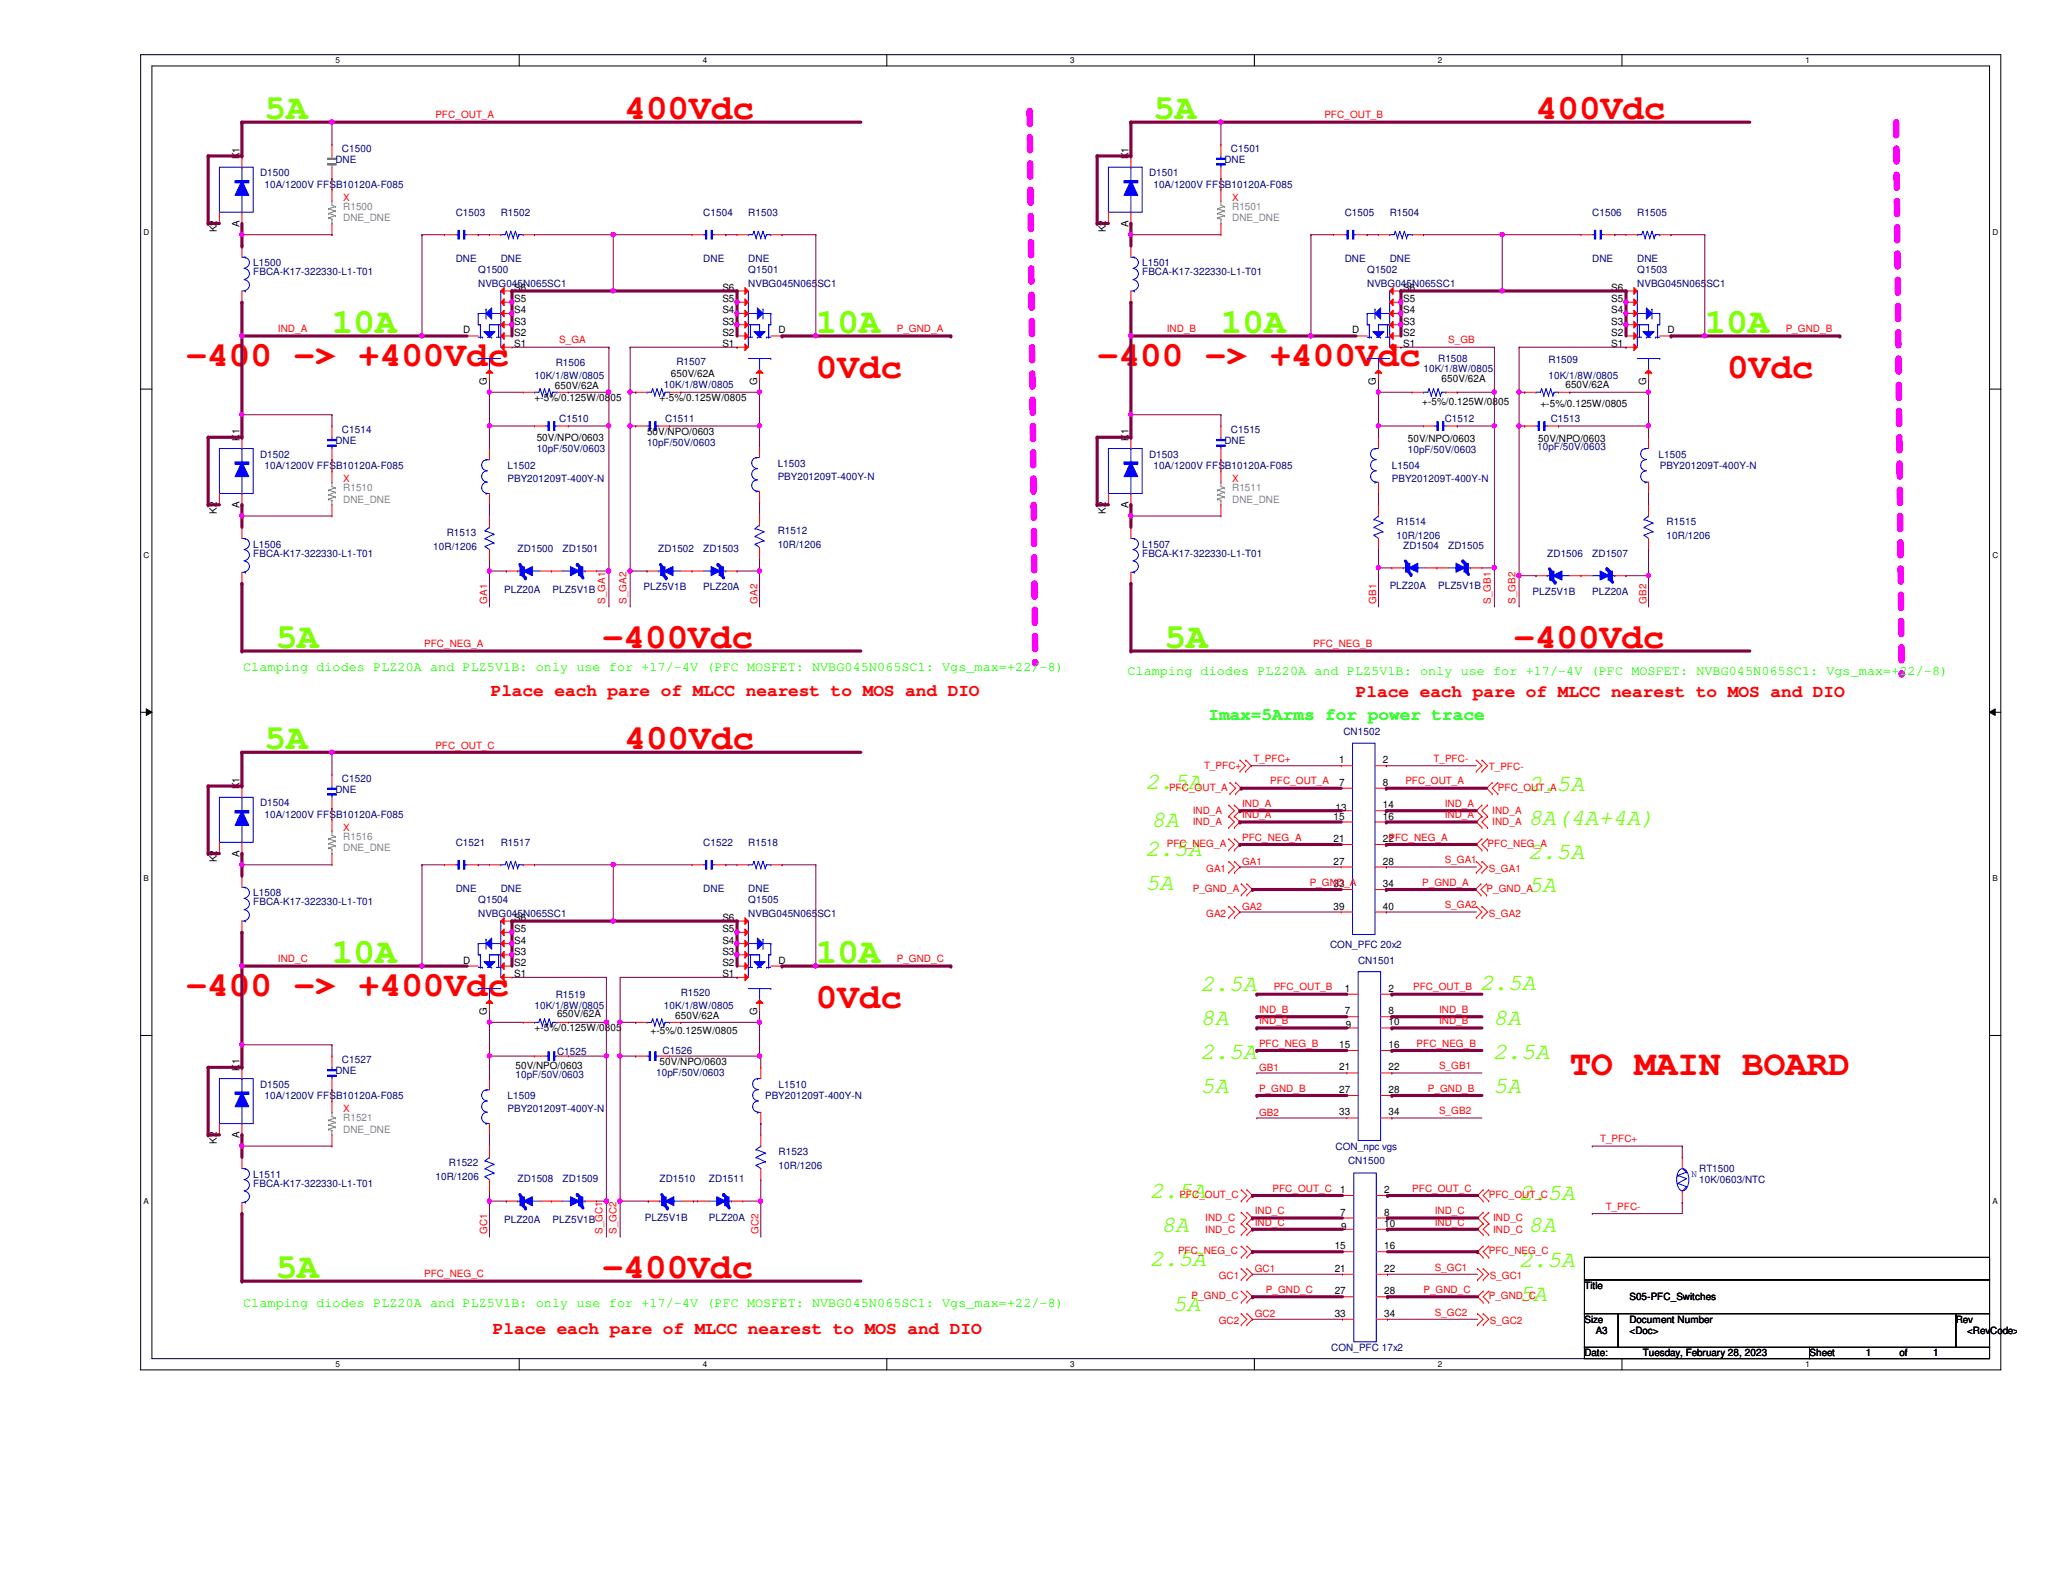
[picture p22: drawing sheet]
<svg xmlns="http://www.w3.org/2000/svg" width="279mm" height="216mm" viewBox="0 0 279 216" stroke-linecap="round" stroke-linejoin="round" font-family="sans-serif">
<defs><g id="words">
<g font-size="4.9" fill="#80ff00">
<text x="35.8" y="16.1">5A</text>
<text x="156.2" y="16.1">5A</text>
<text x="45" y="45">10A</text>
<text x="110.5" y="45">10A</text>
<text x="165.4" y="45">10A</text>
<text x="230.9" y="45">10A</text>
<text x="37.3" y="87.7">5A</text>
<text x="157.7" y="87.7">5A</text>
<text x="35.8" y="101.4">5A</text>
<text x="45" y="130.4">10A</text>
<text x="110.5" y="130.4">10A</text>
<text x="37.3" y="173.1">5A</text>
</g>
<g font-size="4.9" fill="#f00">
<text x="84.6" y="16.1">400Vdc</text>
<text x="208" y="16.1">400Vdc</text>
<text x="25.1" y="49.6">-400 -&gt; +400Vdc</text>
<text x="110.5" y="51.1">0Vdc</text>
<text x="148.6" y="49.6">-400 -&gt; +400Vdc</text>
<text x="233.9" y="51.1">0Vdc</text>
<text x="81.5" y="87.7">-400Vdc</text>
<text x="205" y="87.7">-400Vdc</text>
<text x="84.6" y="101.4">400Vdc</text>
<text x="25.1" y="135">-400 -&gt; +400Vdc</text>
<text x="110.5" y="136.5">0Vdc</text>
<text x="212.6" y="145.6">TO MAIN BOARD</text>
<text x="81.5" y="173.1">-400Vdc</text>
</g>
<g font-size="3.2" fill="#80ff00">
<text x="155.2" y="106.8">2.5A</text>
<text x="207" y="107.1">2.5A</text>
<text x="155.9" y="112">8A</text>
<text x="207" y="111.7">8A(4A+4A)</text>
<text x="155.2" y="116">2.5A</text>
<text x="207" y="116.3">2.5A</text>
<text x="155.2" y="120.6">5A</text>
<text x="207" y="120.9">5A</text>
<text x="162.6" y="134.3">2.5A</text>
<text x="200.4" y="134.1">2.5A</text>
<text x="162.6" y="143.4">2.5A</text>
<text x="162.6" y="138.9">8A</text>
<text x="202.2" y="143.4">2.5A</text>
<text x="202.2" y="138.9">8A</text>
<text x="162.6" y="148">5A</text>
<text x="202.2" y="148">5A</text>
<text x="155.7" y="162.3">2.5A</text>
<text x="157.3" y="166.9">8A</text>
<text x="205.7" y="162.5">2.5A</text>
<text x="207" y="166.9">8A</text>
<text x="155.7" y="171.4">2.5A</text>
<text x="205.7" y="171.6">2.5A</text>
<text x="158.8" y="177.5">5A</text>
<text x="205.7" y="176.2">5A</text>
</g>
<g font-size="2.4" fill="#f00">
<text x="66.5" y="94.2">Place each pare of MLCC nearest to MOS and DIO</text>
<text x="183.6" y="94.4">Place each pare of MLCC nearest to MOS and DIO</text>
<text x="66.8" y="180.6">Place each pare of MLCC nearest to MOS and DIO</text>
</g>
<text font-size="2.4" fill="#0f0" x="163.7" y="97.6">Imax=5Arms for power trace</text>
<g font-size="1.8" fill="#0f0">
<text x="32.9" y="90.8">Clamping diodes PLZ20A and PLZ5V1B: only use for +17/-4V (PFC MOSFET: NVBG045N065SC1: Vgs_max=+22/-8)</text>
<text x="152.7" y="91.4">Clamping diodes PLZ20A and PLZ5V1B: only use for +17/-4V (PFC MOSFET: NVBG045N065SC1: Vgs_max=+22/-8)</text>
<text x="32.9" y="177.1">Clamping diodes PLZ20A and PLZ5V1B: only use for +17/-4V (PFC MOSFET: NVBG045N065SC1: Vgs_max=+22/-8)</text>
</g>
<g font-size="1.4" fill="#f00">
<text x="59" y="16">PFC_OUT_A</text>
<text x="179.4" y="16">PFC_OUT_B</text>
<text x="46.5" y="27.2">X</text>
<text x="166.9" y="27.2">X</text>
<text x="37.6" y="45">IND_A</text>
<text x="75.7" y="46.5">S_GA</text>
<text x="121.5" y="45">P_GND_A</text>
<text x="158" y="45">IND_B</text>
<text x="196.1" y="46.5">S_GB</text>
<text x="241.9" y="45">P_GND_B</text>
<text x="46.5" y="65.3">X</text>
<text x="166.9" y="65.3">X</text>
<text x="66" y="81.8" transform="rotate(-90 66 81.8)">GA1</text>
<text x="82" y="81.8" transform="rotate(-90 82 81.8)">S_GA1</text>
<text x="84.8" y="81.8" transform="rotate(-90 84.8 81.8)">S_GA2</text>
<text x="102.6" y="81.8" transform="rotate(-90 102.6 81.8)">GA2</text>
<text x="186.4" y="81.8" transform="rotate(-90 186.4 81.8)">GB1</text>
<text x="201.9" y="81.8" transform="rotate(-90 201.9 81.8)">S_GB1</text>
<text x="205.2" y="81.8" transform="rotate(-90 205.2 81.8)">S_GB2</text>
<text x="223" y="81.8" transform="rotate(-90 223 81.8)">GB2</text>
<text x="57.4" y="87.7">PFC_NEG_A</text>
<text x="177.8" y="87.7">PFC_NEG_B</text>
<text x="59" y="101.4">PFC_OUT_C</text>
<text x="158.3" y="107.1">PFC_OUT_A</text>
<text x="163.1" y="104.2">T_PFC+</text>
<text x="169.8" y="103.2">T_PFC+</text>
<text x="172" y="106.3">PFC_OUT_A</text>
<text x="190.3" y="106.3">PFC_OUT_A</text>
<text x="194.1" y="103.2">T_PFC-</text>
<text x="201.6" y="104.4">T_PFC-</text>
<text x="202.9" y="107.1">PFC_OUT_A</text>
<text x="46.5" y="112.6">X</text>
<text x="161.5" y="110.3">IND_A</text>
<text x="161.5" y="111.8">IND_A</text>
<text x="168.2" y="109.3">IND_A</text>
<text x="168.2" y="110.8">IND_A</text>
<text x="168.2" y="113.9">PFC_NEG_A</text>
<text x="188" y="113.9">PFC_NEG_A</text>
<text x="195.7" y="109.3">IND_A</text>
<text x="195.7" y="110.8">IND_A</text>
<text x="202.1" y="110.3">IND_A</text>
<text x="202.1" y="111.8">IND_A</text>
<text x="158" y="114.7">PFC_NEG_A</text>
<text x="163.4" y="118.1">GA1</text>
<text x="168.2" y="117.1">GA1</text>
<text x="177.4" y="120">P_GND_A</text>
<text x="192.6" y="120">P_GND_A</text>
<text x="195.7" y="116.9">S_GA1</text>
<text x="201.5" y="114.7">PFC_NEG_A</text>
<text x="201.6" y="118.1">S_GA1</text>
<text x="161.5" y="120.8">P_GND_A</text>
<text x="163.4" y="124.2">GA2</text>
<text x="168.2" y="123.2">GA2</text>
<text x="195.7" y="123">S_GA2</text>
<text x="201.3" y="120.8">P_GND_A</text>
<text x="201.6" y="124.2">S_GA2</text>
<text x="37.6" y="130.3">IND_C</text>
<text x="121.5" y="130.3">P_GND_C</text>
<text x="170.5" y="137.2">IND_B</text>
<text x="172.5" y="134.2">PFC_OUT_B</text>
<text x="191.4" y="134.2">PFC_OUT_B</text>
<text x="194.9" y="137.2">IND_B</text>
<text x="170.5" y="138.7">IND_B</text>
<text x="170.5" y="141.8">PFC_NEG_B</text>
<text x="191.9" y="141.8">PFC_NEG_B</text>
<text x="194.9" y="138.7">IND_B</text>
<text x="170.5" y="145">GB1</text>
<text x="170.5" y="147.9">P_GND_B</text>
<text x="193.4" y="147.9">P_GND_B</text>
<text x="194.9" y="144.8">S_GB1</text>
<text x="46.5" y="150.7">X</text>
<text x="170.5" y="151.1">GB2</text>
<text x="194.9" y="150.9">S_GB2</text>
<text x="216.7" y="154.7">T_PFC+</text>
<text x="172.3" y="161.4">PFC_OUT_C</text>
<text x="191.3" y="161.4">PFC_OUT_C</text>
<text x="66" y="167.1" transform="rotate(-90 66 167.1)">GC1</text>
<text x="81.6" y="167.1" transform="rotate(-90 81.6 167.1)">S_GC1</text>
<text x="83.5" y="167.1" transform="rotate(-90 83.5 167.1)">S_GC2</text>
<text x="102.7" y="167.1" transform="rotate(-90 102.7 167.1)">GC2</text>
<text x="159.7" y="162.3">PFC_OUT_C</text>
<text x="163.2" y="165.4">IND_C</text>
<text x="163.2" y="167">IND_C</text>
<text x="169.9" y="164.5">IND_C</text>
<text x="169.9" y="166">IND_C</text>
<text x="194.3" y="164.5">IND_C</text>
<text x="194.3" y="166">IND_C</text>
<text x="201.6" y="162.3">PFC_OUT_C</text>
<text x="202.2" y="165.4">IND_C</text>
<text x="202.2" y="167">IND_C</text>
<text x="217.5" y="163.9">T_PFC-</text>
<text x="57.4" y="173">PFC_NEG_C</text>
<text x="159.6" y="169.9">PFC_NEG_C</text>
<text x="165.1" y="173.2">GC1</text>
<text x="169.9" y="172.3">GC1</text>
<text x="194.3" y="172.1">S_GC1</text>
<text x="201.6" y="169.9">PFC_NEG_C</text>
<text x="201.8" y="173.2">S_GC1</text>
<text x="161.4" y="176">P_GND_C</text>
<text x="165.1" y="179.3">GC2</text>
<text x="169.9" y="178.4">GC2</text>
<text x="171.4" y="175.1">P_GND_C</text>
<text x="192.8" y="175.1">P_GND_C</text>
<text x="194.3" y="178.2">S_GC2</text>
<text x="201.6" y="176">P_GND_C</text>
<text x="201.8" y="179.3">S_GC2</text>
</g>
<g font-size="1.4">
<text x="32.4" y="21.6" transform="rotate(-90 32.4 21.6)">K1</text>
<text x="152.8" y="21.6" transform="rotate(-90 152.8 21.6)">K1</text>
<text x="29.4" y="31.5" transform="rotate(-90 29.4 31.5)">K2</text>
<text x="32.4" y="30.7" transform="rotate(-90 32.4 30.7)">A</text>
<text x="149.8" y="31.5" transform="rotate(-90 149.8 31.5)">K2</text>
<text x="152.8" y="30.7" transform="rotate(-90 152.8 30.7)">A</text>
<text x="69.6" y="40.9">S5</text>
<text x="69.6" y="39.4">S6</text>
<text x="97.8" y="40.9">S5</text>
<text x="97.8" y="39.4">S6</text>
<text x="190" y="40.9">S5</text>
<text x="190" y="39.4">S6</text>
<text x="218.2" y="40.9">S5</text>
<text x="218.2" y="39.4">S6</text>
<text x="62.7" y="45.2">D</text>
<text x="69.6" y="47">S1</text>
<text x="69.6" y="42.5">S4</text>
<text x="69.6" y="44">S3</text>
<text x="69.6" y="45.5">S2</text>
<text x="97.8" y="47">S1</text>
<text x="97.8" y="42.5">S4</text>
<text x="97.8" y="44">S3</text>
<text x="97.8" y="45.5">S2</text>
<text x="105.5" y="45.2">D</text>
<text x="183.1" y="45.2">D</text>
<text x="190" y="47">S1</text>
<text x="190" y="42.5">S4</text>
<text x="190" y="44">S3</text>
<text x="190" y="45.5">S2</text>
<text x="218.2" y="47">S1</text>
<text x="218.2" y="42.5">S4</text>
<text x="218.2" y="44">S3</text>
<text x="218.2" y="45.5">S2</text>
<text x="225.8" y="45.2">D</text>
<text x="66" y="52.2" transform="rotate(-90 66 52.2)">G</text>
<text x="75.1" y="52.7">650V/62A</text>
<text x="90.8" y="51">650V/62A</text>
<text x="102.5" y="52.2" transform="rotate(-90 102.5 52.2)">G</text>
<text x="186.4" y="52.2" transform="rotate(-90 186.4 52.2)">G</text>
<text x="195.2" y="51.8">650V/62A</text>
<text x="212" y="52.5">650V/62A</text>
<text x="222.9" y="52.2" transform="rotate(-90 222.9 52.2)">G</text>
<text x="32.4" y="59.7" transform="rotate(-90 32.4 59.7)">K1</text>
<text x="72.4" y="54.4">+-5%/0.125W/0805</text>
<text x="72.7" y="59.7">50V/NPO/0603</text>
<text x="87.6" y="58.9">50V/NPO/0603</text>
<text x="89.3" y="54.4">+-5%/0.125W/0805</text>
<text x="152.8" y="59.7" transform="rotate(-90 152.8 59.7)">K1</text>
<text x="190.7" y="59.9">50V/NPO/0603</text>
<text x="192.6" y="54.8">+-5%/0.125W/0805</text>
<text x="208.3" y="59.9">50V/NPO/0603</text>
<text x="208.6" y="55.1">+-5%/0.125W/0805</text>
<text x="29.4" y="69.6" transform="rotate(-90 29.4 69.6)">K2</text>
<text x="32.4" y="68.8" transform="rotate(-90 32.4 68.8)">A</text>
<text x="149.8" y="69.6" transform="rotate(-90 149.8 69.6)">K2</text>
<text x="152.8" y="68.8" transform="rotate(-90 152.8 68.8)">A</text>
<text x="32.4" y="106.9" transform="rotate(-90 32.4 106.9)">K1</text>
<text x="181.4" y="103.4">1</text>
<text x="181.4" y="106.4">7</text>
<text x="187.3" y="103.4">2</text>
<text x="187.3" y="106.4">8</text>
<text x="180.6" y="111">15</text>
<text x="180.9" y="109.8">13</text>
<text x="187.3" y="111">16</text>
<text x="187.3" y="109.5">14</text>
<text x="29.4" y="116.8" transform="rotate(-90 29.4 116.8)">K2</text>
<text x="32.4" y="116" transform="rotate(-90 32.4 116)">A</text>
<text x="180.6" y="114">21</text>
<text x="180.6" y="117.1">27</text>
<text x="187.3" y="114">22</text>
<text x="187.3" y="117.1">28</text>
<text x="69.6" y="124.8">S6</text>
<text x="97.8" y="124.8">S6</text>
<text x="180.6" y="120.1">33</text>
<text x="180.6" y="123.2">39</text>
<text x="187.3" y="120.1">34</text>
<text x="187.3" y="123.2">40</text>
<text x="62.7" y="130.5">D</text>
<text x="69.6" y="127.8">S4</text>
<text x="69.6" y="126.3">S5</text>
<text x="69.6" y="129.3">S3</text>
<text x="69.6" y="130.9">S2</text>
<text x="97.8" y="127.8">S4</text>
<text x="97.8" y="126.3">S5</text>
<text x="97.8" y="129.3">S3</text>
<text x="97.8" y="130.9">S2</text>
<text x="105.5" y="130.5">D</text>
<text x="66" y="137.5" transform="rotate(-90 66 137.5)">G</text>
<text x="69.6" y="132.4">S1</text>
<text x="75.4" y="137.7">650V/62A</text>
<text x="97.8" y="132.4">S1</text>
<text x="102.5" y="137.5" transform="rotate(-90 102.5 137.5)">G</text>
<text x="182.1" y="134.3">1</text>
<text x="182.1" y="137.4">7</text>
<text x="188" y="134.3">2</text>
<text x="188" y="137.4">8</text>
<text x="72.4" y="139.7">+-5%/0.125W/0805</text>
<text x="88.1" y="140">+-5%/0.125W/0805</text>
<text x="91.4" y="138">650V/62A</text>
<text x="181.4" y="141.9">15</text>
<text x="182.3" y="139.2">9</text>
<text x="188" y="141.9">16</text>
<text x="188" y="138.9">10</text>
<text x="32.4" y="145" transform="rotate(-90 32.4 145)">K1</text>
<text x="69.8" y="144.7">50V/NPO/0603</text>
<text x="89.3" y="144.3">50V/NPO/0603</text>
<text x="181.4" y="145">21</text>
<text x="181.4" y="148">27</text>
<text x="188" y="145">22</text>
<text x="188" y="148">28</text>
<text x="29.4" y="154.9" transform="rotate(-90 29.4 154.9)">K2</text>
<text x="32.4" y="154.1" transform="rotate(-90 32.4 154.1)">A</text>
<text x="181.4" y="151.1">33</text>
<text x="188" y="151.1">34</text>
<text x="181.5" y="161.6">1</text>
<text x="187.5" y="161.6">2</text>
<text x="181.5" y="164.6">7</text>
<text x="181.7" y="166.5">9</text>
<text x="187.5" y="164.6">8</text>
<text x="187.5" y="166.2">10</text>
<text x="180.8" y="169.2">15</text>
<text x="180.8" y="172.3">21</text>
<text x="187.5" y="169.2">16</text>
<text x="187.5" y="172.3">22</text>
<text x="180.8" y="175.3">27</text>
<text x="180.8" y="178.3">33</text>
<text x="187.5" y="175.3">28</text>
<text x="187.5" y="178.3">34</text>
<text x="214.6" y="174.6">Title</text>
<text x="214.6" y="179.2">Size</text>
<text x="220.7" y="179.2">Document Number</text>
<text x="220.7" y="176.1">S05-PFC_Switches</text>
<text x="264.9" y="179.2">Rev</text>
<text x="214.6" y="183.7">Date:</text>
<text x="216.1" y="180.7">A3</text>
<text x="220.7" y="180.7">&lt;Doc&gt;</text>
<text x="222.5" y="183.7">Tuesday, February 28, 2023</text>
<text x="245.1" y="183.7">Sheet</text>
<text x="252.7" y="183.7">1</text>
<text x="257.3" y="183.7">of</text>
<text x="261.8" y="183.7">1</text>
<text x="266.4" y="180.7">&lt;RevCode&gt;</text>
</g>
<g font-size="1.4" fill="#000080">
<text x="35.2" y="23.9">D1500</text>
<text x="45.4" y="22.1">DNE</text>
<text x="46.3" y="20.5">C1500</text>
<text x="155.6" y="23.9">D1501</text>
<text x="165.8" y="22.1">DNE</text>
<text x="166.7" y="20.5">C1501</text>
<text x="35.8" y="25.4">10A/1200V FFSB10120A-F085</text>
<text x="61.7" y="29.2">C1503</text>
<text x="67.8" y="29.2">R1502</text>
<text x="95.2" y="29.2">C1504</text>
<text x="101.3" y="29.2">R1503</text>
<text x="156.2" y="25.4">10A/1200V FFSB10120A-F085</text>
<text x="182.1" y="29.2">C1505</text>
<text x="188.2" y="29.2">R1504</text>
<text x="215.6" y="29.2">C1506</text>
<text x="221.7" y="29.2">R1505</text>
<text x="61.7" y="35.5">DNE</text>
<text x="67.8" y="35.5">DNE</text>
<text x="95.2" y="35.5">DNE</text>
<text x="101.3" y="35.5">DNE</text>
<text x="182.1" y="35.5">DNE</text>
<text x="188.2" y="35.5">DNE</text>
<text x="215.6" y="35.5">DNE</text>
<text x="221.7" y="35.5">DNE</text>
<text x="34.3" y="36.1">L1500</text>
<text x="34.3" y="37.3">FBCA-K17-322330-L1-T01</text>
<text x="64.8" y="37">Q1500</text>
<text x="64.8" y="38.8">NVBG045N065SC1</text>
<text x="101.3" y="37">Q1501</text>
<text x="101.3" y="38.8">NVBG045N065SC1</text>
<text x="154.7" y="36.1">L1501</text>
<text x="154.7" y="37.3">FBCA-K17-322330-L1-T01</text>
<text x="185.2" y="37">Q1502</text>
<text x="185.2" y="38.8">NVBG045N065SC1</text>
<text x="221.7" y="37">Q1503</text>
<text x="221.7" y="38.8">NVBG045N065SC1</text>
<text x="72.4" y="51.3">10K/1/8W/0805</text>
<text x="75.3" y="49.6">R1506</text>
<text x="89.9" y="52.5">10K/1/8W/0805</text>
<text x="91.6" y="49.5">R1507</text>
<text x="192.8" y="50.4">10K/1/8W/0805</text>
<text x="194.8" y="49">R1508</text>
<text x="209.7" y="49.2">R1509</text>
<text x="209.7" y="51.3">10K/1/8W/0805</text>
<text x="46.3" y="58.6">C1514</text>
<text x="75.7" y="57.1">C1510</text>
<text x="90.1" y="57.1">C1511</text>
<text x="166.7" y="58.6">C1515</text>
<text x="195.7" y="57.1">C1512</text>
<text x="210" y="57.1">C1513</text>
<text x="35.2" y="62">D1502</text>
<text x="35.8" y="63.5">10A/1200V FFSB10120A-F085</text>
<text x="45.4" y="60.2">DNE</text>
<text x="68.7" y="63.5">L1502</text>
<text x="68.7" y="65.3">PBY201209T-400Y-N</text>
<text x="72.7" y="61.2">10pF/50V/0603</text>
<text x="87.6" y="60.5">10pF/50V/0603</text>
<text x="105.3" y="63.2">L1503</text>
<text x="105.3" y="65">PBY201209T-400Y-N</text>
<text x="155.6" y="62">D1503</text>
<text x="156.2" y="63.5">10A/1200V FFSB10120A-F085</text>
<text x="165.8" y="60.2">DNE</text>
<text x="188.5" y="63.5">L1504</text>
<text x="188.5" y="65.3">PBY201209T-400Y-N</text>
<text x="190.7" y="61.4">10pF/50V/0603</text>
<text x="208.2" y="60.9">10pF/50V/0603</text>
<text x="224.6" y="62">L1505</text>
<text x="224.8" y="63.5">PBY201209T-400Y-N</text>
<text x="189.1" y="71.1">R1514</text>
<text x="225.7" y="71.1">R1515</text>
<text x="34.3" y="74.2">L1506</text>
<text x="34.3" y="75.4">FBCA-K17-322330-L1-T01</text>
<text x="58.7" y="74.5">10R/1206</text>
<text x="60.5" y="72.6">R1513</text>
<text x="70.1" y="74.8">ZD1500</text>
<text x="76.2" y="74.8">ZD1501</text>
<text x="89.2" y="74.8">ZD1502</text>
<text x="95.2" y="74.8">ZD1503</text>
<text x="105.3" y="72.3">R1512</text>
<text x="105.3" y="74.2">10R/1206</text>
<text x="154.7" y="74.2">L1507</text>
<text x="154.7" y="75.4">FBCA-K17-322330-L1-T01</text>
<text x="189.1" y="72.9">10R/1206</text>
<text x="190" y="74.3">ZD1504</text>
<text x="196.1" y="74.3">ZD1505</text>
<text x="209.5" y="75.4">ZD1506</text>
<text x="215.6" y="75.4">ZD1507</text>
<text x="225.7" y="72.9">10R/1206</text>
<text x="68.3" y="80.3">PLZ20A</text>
<text x="74.8" y="80.3">PLZ5V1B</text>
<text x="87.2" y="80">PLZ5V1B</text>
<text x="95.2" y="80">PLZ20A</text>
<text x="188.2" y="79.8">PLZ20A</text>
<text x="194.8" y="79.8">PLZ5V1B</text>
<text x="207.6" y="80.6">PLZ5V1B</text>
<text x="215.6" y="80.6">PLZ20A</text>
<text x="181.9" y="99.6">CN1502</text>
<text x="45.4" y="107.4">DNE</text>
<text x="46.3" y="105.9">C1520</text>
<text x="35.2" y="109.2">D1504</text>
<text x="35.8" y="110.7">10A/1200V FFSB10120A-F085</text>
<text x="61.7" y="114.6">C1521</text>
<text x="67.8" y="114.6">R1517</text>
<text x="95.2" y="114.6">C1522</text>
<text x="101.3" y="114.6">R1518</text>
<text x="34.3" y="121.4">L1508</text>
<text x="34.3" y="122.6">FBCA-K17-322330-L1-T01</text>
<text x="61.7" y="120.8">DNE</text>
<text x="64.8" y="122.3">Q1504</text>
<text x="64.8" y="124.2">NVBG045N065SC1</text>
<text x="67.8" y="120.8">DNE</text>
<text x="95.2" y="120.8">DNE</text>
<text x="101.3" y="122.3">Q1505</text>
<text x="101.3" y="124.2">NVBG045N065SC1</text>
<text x="101.3" y="120.8">DNE</text>
<text x="180.1" y="128.4">CON_PFC 20x2</text>
<text x="183.9" y="130.6">CN1501</text>
<text x="72.4" y="136.7">10K/1/8W/0805</text>
<text x="75.3" y="135.1">R1519</text>
<text x="89.9" y="136.7">10K/1/8W/0805</text>
<text x="92.2" y="135">R1520</text>
<text x="46.3" y="144">C1527</text>
<text x="75.4" y="142.9">C1525</text>
<text x="89.7" y="142.7">C1526</text>
<text x="35.2" y="147.3">D1505</text>
<text x="35.8" y="148.8">10A/1200V FFSB10120A-F085</text>
<text x="45.4" y="145.5">DNE</text>
<text x="68.7" y="148.8">L1509</text>
<text x="69.8" y="146">10pF/50V/0603</text>
<text x="88.9" y="145.8">10pF/50V/0603</text>
<text x="103.6" y="148.8">PBY201209T-400Y-N</text>
<text x="105.5" y="147.3">L1510</text>
<text x="68.7" y="150.7">PBY201209T-400Y-N</text>
<text x="180.9" y="155.7">CON_npc vgs</text>
<text x="34.3" y="159.5">L1511</text>
<text x="34.3" y="160.7">FBCA-K17-322330-L1-T01</text>
<text x="59" y="159.8">10R/1206</text>
<text x="60.8" y="158">R1522</text>
<text x="70.1" y="160.1">ZD1508</text>
<text x="76.2" y="160.1">ZD1509</text>
<text x="89.3" y="160.1">ZD1510</text>
<text x="96" y="160.1">ZD1511</text>
<text x="105.5" y="156.5">R1523</text>
<text x="105.5" y="158.3">10R/1206</text>
<text x="182.6" y="157.7">CN1500</text>
<text x="230.1" y="158.7">RT1500</text>
<text x="230.1" y="160.3">10K/0603/NTC</text>
<text x="68.3" y="165.6">PLZ20A</text>
<text x="74.8" y="165.6">PLZ5V1B</text>
<text x="87.3" y="165.3">PLZ5V1B</text>
<text x="96" y="165.3">PLZ20A</text>
<text x="180.3" y="183">CON_PFC 17x2</text>
</g>
<g font-size="1.4" fill="#808080">
<text x="46.5" y="28.4">R1500</text>
<text x="46.5" y="30">DNE_DNE</text>
<text x="166.9" y="28.4">R1501</text>
<text x="166.9" y="30">DNE_DNE</text>
<text x="46.5" y="66.5">R1510</text>
<text x="46.5" y="68.1">DNE_DNE</text>
<text x="166.9" y="66.5">R1511</text>
<text x="166.9" y="68.1">DNE_DNE</text>
<text x="46.5" y="113.8">R1516</text>
<text x="46.5" y="115.3">DNE_DNE</text>
<text x="46.5" y="151.9">R1521</text>
<text x="46.5" y="153.4">DNE_DNE</text>
</g>
<text font-size="1.4" fill="#00f" x="229.1" y="159.4">N</text>
<g font-size="1.1">
<text x="45.4" y="8.6">5</text>
<text x="95.2" y="8.6">4</text>
<text x="144.9" y="8.6">3</text>
<text x="194.7" y="8.6">2</text>
<text x="244.5" y="8.6">1</text>
<text x="19.4" y="31.8">D</text>
<text x="269.8" y="31.8">D</text>
<text x="19.4" y="75.6">C</text>
<text x="269.8" y="75.6">C</text>
<text x="19.4" y="119.3">B</text>
<text x="269.8" y="119.3">B</text>
<text x="19.4" y="163.1">A</text>
<text x="269.8" y="163.1">A</text>
<text x="45.4" y="185.2">5</text>
<text x="95.2" y="185.2">4</text>
<text x="144.9" y="185.2">3</text>
<text x="194.7" y="185.2">2</text>
<text x="244.5" y="185.2">1</text>
</g>
</g></defs>
<path d="M19.1 7.4h251.9v178.1h-251.9zM20.6 8.9h248.9v175.1h-248.9z" fill="none" stroke="#000" stroke-width=".14"/>
<g fill="#fff">
<path d="M45.4 7.6h.6v1.2h-.6z"/>
<path d="M45.4 184.2h.6v1.2h-.6z"/>
</g>
<path d="M70.3 7.4v1.5M70.3 184v1.5" fill="none" stroke="#000" stroke-width=".14"/>
<g fill="#fff">
<path d="M95.2 7.6h.6v1.2h-.6z"/>
<path d="M95.2 184.2h.6v1.2h-.6z"/>
</g>
<path d="M120.1 7.4v1.5M120.1 184v1.5" fill="none" stroke="#000" stroke-width=".14"/>
<g fill="#fff">
<path d="M144.9 7.6h.6v1.2h-.6z"/>
<path d="M144.9 184.2h.6v1.2h-.6z"/>
</g>
<path d="M169.9 7.4v1.5M169.9 184v1.5" fill="none" stroke="#000" stroke-width=".14"/>
<g fill="#fff">
<path d="M194.7 7.6h.6v1.2h-.6z"/>
<path d="M194.7 184.2h.6v1.2h-.6z"/>
</g>
<path d="M219.7 7.4v1.5M219.7 184v1.5" fill="none" stroke="#000" stroke-width=".14"/>
<g fill="#fff">
<path d="M244.5 7.6h.6v1.2h-.6z"/>
<path d="M244.5 184.2h.6v1.2h-.6z"/>
<path d="M19.4 30.8h.8v1.2h-.8z"/>
<path d="M269.8 30.8h.8v1.2h-.8z"/>
<path d="M19.4 74.6h.8v1.2h-.8z"/>
<path d="M269.8 74.6h.8v1.2h-.8z"/>
</g>
<path d="M19.1 52.7h1.5M269.5 52.7h1.5" fill="none" stroke="#000" stroke-width=".14"/>
<g fill="#fff">
<path d="M19.4 118.4h.8v1.1h-.8z"/>
<path d="M269.8 118.4h.8v1.1h-.8z"/>
</g>
<path d="M19.1 96.5h1.5M19.8 96l.8 .5-.8 .4zM269.5 96.5l.7-.5v.9zM269.5 96.5h1.5" fill="none" stroke="#000" stroke-width=".14"/>
<path d="M19.8 96l.8 .5-.8 .4zM269.5 96.5l.7-.5v.9z" fill="#000"/>
<g fill="#fff">
<path d="M19.4 162.1h.8v1.2h-.8z"/>
<path d="M269.8 162.1h.8v1.2h-.8z"/>
</g>
<path d="M19.1 140.2h1.5M269.5 140.2h1.5" fill="none" stroke="#000" stroke-width=".14"/>
<path d="M139.4 15l.8 74.7" fill="none" stroke="#f0f" stroke-width=".89" stroke-dasharray="1.8 1.8"/>
<circle cx="140.2" cy="89.7" r=".44" fill="#f0f" stroke-dasharray="1.8 1.8"/>
<path d="M256.8 16.6l.8 74.6" fill="none" stroke="#f0f" stroke-width=".89" stroke-dasharray="1.8 1.8"/>
<circle cx="257.6" cy="91.2" r=".44" fill="#f0f" stroke-dasharray="1.8 1.8"/>
<g fill="none" stroke="#f00" stroke-width=".14">
<path d="M166.4 110.6h.1M166.4 109.1h.1M166.4 112.1h.1M166.4 118.2h.1M166.4 116.7h.1M166.4 115.1h.1M166.4 113.6h.1M166.4 109.1l.8 .7-.8 .8M166.4 110.6l.8 .7-.8 .8M166.4 116.7l.8 .7-.8 .8M166.4 113.6l.8 .8-.8 .7M166.6 107.5h.1"/>
<path d="M166.6 106h.1M166.6 106l.7 .8-.7 .7M167.2 109.1h.1M167.2 110.6h.1M167.2 112.1h.1M167.2 116.7h.1M167.2 118.2h.1M167.2 113.6h.1M167.2 115.1h.1M167.2 109.1l.7 .7-.7 .8M167.2 110.6l.7 .7-.7 .8M167.2 116.7l.7 .7-.7 .8"/>
<path d="M167.2 113.6l.7 .8-.7 .7M167.3 106h.1M167.3 107.5h.1M167.3 106l.8 .8-.8 .7M167.9 104.5h.1M167.9 103h.1M167.9 103l.8 .7-.8 .8M168.1 119.7h.1M168.1 119.7l.8 .8-.8 .7M168.7 103h.1M168.7 104.5h.1M168.7 103l.8 .7-.8 .8"/>
<path d="M168.9 119.7h.1M168.9 119.7l.7 .8-.7 .7M199.9 103h.1M199.9 104.5h.1M199.9 116.7h.1M199.9 118.2h.1M199.9 103l.8 .7-.8 .8M199.9 116.7l.8 .7-.8 .8M200.6 119.7h.1M200.6 119.7l-.8 .8 .8 .7M200.7 103h.1M200.7 104.5h.1"/>
<path d="M200.7 109.1h.1M200.7 110.6h.1M200.7 112.1h.1M200.7 115.1h.1M200.7 113.6h.1M200.7 116.7h.1M200.7 118.2h.1M200.7 103l.8 .7-.8 .8M200.7 109.1l-.8 .7 .8 .8M200.7 110.6l-.8 .7 .8 .8M200.7 113.6l-.8 .8 .8 .7M200.7 116.7l.8 .7-.8 .8"/>
<path d="M201.3 119.7h.1M201.3 119.7l-.7 .8 .7 .7M201.5 110.6h.1M201.5 109.1h.1M201.5 112.1h.1M201.5 113.6h.1M201.5 115.1h.1M201.5 109.1l-.8 .7 .8 .8M201.5 110.6l-.8 .7 .8 .8M201.5 113.6l-.8 .8 .8 .7M202.1 106h.1M202.1 107.5h.1"/>
<path d="M202.1 106l-.8 .8 .8 .7M202.9 107.5h.1M202.9 106h.1M202.9 106l-.8 .8 .8 .7M166.4 124.3h.1M166.4 122.8h.1M166.4 122.8l.8 .7-.8 .8M167.2 122.8h.1M167.2 124.3h.1M167.2 122.8l.7 .7-.7 .8M168.1 121.2h.1M168.9 121.2h.1"/>
<path d="M199.9 122.8h.1M199.9 124.3h.1M199.9 122.8l.8 .7-.8 .8M200.6 121.2h.1M200.7 122.8h.1M200.7 124.3h.1M200.7 122.8l.8 .7-.8 .8M201.3 121.2h.1M168.1 165.7h.1M168.1 164.2h.1M168.1 167.3h.1M168.1 173.4h.1"/>
<path d="M168.1 171.8h.1M168.1 179.5h.1M168.1 177.9h.1M168.1 168.8h.1M168.1 170.3h.1M168.1 161.2h.1M168.1 162.7h.1M168.1 176.4h.1M168.1 174.9h.1M168.1 164.2l.8 .8-.8 .7M168.1 165.7l.8 .8-.8 .8M168.1 171.8l.8 .8-.8 .8"/>
<path d="M168.1 177.9l.8 .8-.8 .8M168.1 168.8l.8 .7-.8 .8M168.1 161.2l.8 .7-.8 .8M168.1 174.9l.8 .7-.8 .8M168.9 164.2h.1M168.9 165.7h.1M168.9 167.3h.1M168.9 171.8h.1M168.9 173.4h.1M168.9 177.9h.1M168.9 179.5h.1M168.9 170.3h.1"/>
<path d="M168.9 168.8h.1M168.9 162.7h.1M168.9 161.2h.1M168.9 174.9h.1M168.9 176.4h.1M168.9 164.2l.7 .8-.7 .7M168.9 165.7l.7 .8-.7 .8M168.9 171.8l.7 .8-.7 .8M168.9 177.9l.7 .8-.7 .8M168.9 168.8l.7 .7-.7 .8M168.9 161.2l.7 .7-.7 .8M168.9 174.9l.7 .7-.7 .8"/>
<path d="M200.1 171.8h.1M200.1 173.4h.1M200.1 177.9h.1M200.1 179.5h.1M200.1 171.8l.8 .8-.8 .8M200.1 177.9l.8 .8-.8 .8M200.9 164.2h.1M200.9 165.7h.1M200.9 167.3h.1M200.9 162.7h.1M200.9 161.2h.1M200.9 171.8h.1"/>
<path d="M200.9 173.4h.1M200.9 170.3h.1M200.9 168.8h.1M200.9 177.9h.1M200.9 179.5h.1M200.9 174.9h.1M200.9 176.4h.1M200.9 164.2l-.8 .8 .8 .7M200.9 165.7l-.8 .8 .8 .8M200.9 161.2l-.8 .7 .8 .8M200.9 171.8l.7 .8-.7 .8M200.9 168.8l-.8 .7 .8 .8"/>
<path d="M200.9 177.9l.7 .8-.7 .8M200.9 174.9l-.8 .7 .8 .8M201.6 165.7h.1M201.6 164.2h.1M201.6 167.3h.1M201.6 161.2h.1M201.6 162.7h.1M201.6 168.8h.1M201.6 170.3h.1M201.6 176.4h.1M201.6 174.9h.1M201.6 164.2l-.7 .8 .7 .7"/>
<path d="M201.6 165.7l-.7 .8 .7 .8M201.6 161.2l-.7 .7 .7 .8M201.6 168.8l-.7 .7 .7 .8M201.6 174.9l-.7 .7 .7 .8"/>
</g>
<path d="M214.6 170.3h54.9v3.1h-54.9zM214.6 173.4h54.9v4.5h-54.9zM214.6 177.9h4.6v4.6h-4.6zM219.2 177.9h45.7v4.6h-45.7zM264.9 177.9h4.6v4.6h-4.6zM214.6 182.5h30.5v1.5h-30.5zM245.1 182.5h24.4v1.5h-24.4z" fill="none" stroke="#000" stroke-width=".14"/>
<path d="M73.9 143h.3M74.2 143h.1" fill="none" stroke="#00f" stroke-width=".14"/>
<path d="M75 142.5h.1v1.1h-.1z" fill-rule="evenodd" fill="#00f"/>
<path d="M75 142.5h.1v1.1h-.1zM75.1 143h.1M75.1 143h.3" fill="none" stroke="#00f" stroke-width=".14"/>
<path d="M74.2 142.5h.2v1.1h-.2z" fill-rule="evenodd" fill="#00f"/>
<g fill="none" stroke="#00f" stroke-width=".14">
<path d="M186.1 72.5h.1M186.1 71.4h.1M186.1 70.4h.1M186.1 72.5l.6 .4M186.1 71.4l1.2 .6M186.1 70.4l1.2 .4M186.7 69.9h.1M186.7 69.9l-.6 .5M187.3 72h.1M187.3 70.8h.1M187.3 72l-1.2 .5M187.3 70.8l-1.2 .6"/>
<path d="M74.2 142.5h.2v1.1h-.2z"/>
</g>
<path d="M186.7 74.5h.1M186.7 68.4h.1M186.7 68.4v1.5M186.7 72.9v1.6M72.4 143h.1M72.4 143h1.5M75.4 143h1.6M77 143h.1" fill="none" stroke="#f00" stroke-width=".14"/>
<path d="M45 21.4h.1M45 21.1v.3" fill="none" stroke="#808080" stroke-width=".14"/>
<path d="M44.4 22.2h1.2v.2h-1.2z" fill-rule="evenodd" fill="#808080"/>
<path d="M44.4 22.2h1.2v.2h-1.2zM45 22.4h.1M45 22.4v.2" fill="none" stroke="#808080" stroke-width=".14"/>
<path d="M44.4 21.4h1.2v.2h-1.2z" fill-rule="evenodd" fill="#808080"/>
<g fill="none" stroke="#808080" stroke-width=".14">
<path d="M44.4 21.4h1.2v.2h-1.2zM164.9 66.4h.1M164.9 67h.1M164.9 67.6h.1M164.9 66.4l.9 .3M164.9 67l.9 .3M164.9 67.6l.5 .2M165.4 65.3h.1M165.4 68.4h.1M165.4 67.8h.1M165.4 65.3v.6l.4 .2M165.4 67.8v.6"/>
<path d="M165.8 66.1h.1M165.8 66.7h.1M165.8 67.3h.1M165.8 66.1l-.9 .3M165.8 66.7l-.9 .3M165.8 67.3l-.9 .3"/>
</g>
<g fill="none" stroke="#f00" stroke-width=".14">
<path d="M45 19.6h.1M45 19.6v1.5M45 24.2h.1M45 22.6v1.6M99.8 31.8h.1M99.8 31.8h1.5M104.4 31.8h1.5M105.9 31.8h.1M186.7 31.8h.1M186.7 31.8h1.5M191.3 31.8h1.5M192.8 31.8h.1"/>
<path d="M165.4 63.8h.1M165.4 69.9h.1M165.4 63.8v1.5M165.4 68.4v1.5"/>
</g>
<g fill="none" stroke="#00f" stroke-width=".14">
<path d="M101.3 31.8h.1M102.1 31.3h.1M102.1 31.3l.3 1M102.1 31.3l-.2 .5h-.6M102.4 32.3h.1M102.7 31.3h.1M102.7 31.3l-.3 1M102.7 31.3l.3 1M103 32.3h.1M103.3 31.3h.1M103.3 31.3l-.3 1M103.3 31.3l.3 1"/>
<path d="M103.6 32.3h.1M103.8 31.8h.1M103.8 31.8h.6M103.8 31.8l-.2 .5M104.4 31.8h.1M188.2 31.8h.1M189 31.3h.1M189 31.3l-.2 .5h-.6M189 31.3l.3 1M189.3 32.3h.1M189.6 31.3h.1M189.6 31.3l-.3 1"/>
<path d="M189.6 31.3l.3 1M189.9 32.3h.1M190.2 31.3h.1M190.2 31.3l-.3 1M190.2 31.3l.3 1M190.5 32.3h.1M190.7 31.8h.1M190.7 31.8h.6M190.7 31.8l-.2 .5M191.3 31.8h.1"/>
</g>
<path d="M190.8 76.9l1.2-.6v1.2z" fill-rule="evenodd" fill="#00f"/>
<path d="M190.8 76.9l1.2-.6v1.2z" fill="none" stroke="#00f" stroke-width=".14"/>
<path d="M190.5 76.5h.3v.8h-.3z" fill-rule="evenodd" fill="#00f"/>
<path d="M190.3 76l.4 .5M190.5 76.5h.3v.8h-.3z" fill="none" stroke="#00f" stroke-width=".42"/>
<circle cx="190.7" cy="76.5" r=".21" fill="#00f"/>
<path d="M190.7 77.3l.4 .5" fill="none" stroke="#00f" stroke-width=".42"/>
<circle cx="191.1" cy="77.8" r=".21" fill="#00f"/>
<g fill="none" stroke="#00f" stroke-width=".14">
<path d="M221.7 39.4h.1M221.7 39.4v7.6M221.7 45.7h.1M221.7 44h.1M221.7 42.5h.1M221.7 45.7h.6M221.7 44h1.6M221.7 48.6h3.1M221.7 42.5h3.1M222 44.2h.1M222 44h.1M222 44v1.7"/>
<path d="M223 45.7h.1M223 45.7h.6M223.3 44h.1M223.3 48.6h.1M223.3 44v.9M223.3 48.6v1.5M223.7 41.9h.1M223.7 41.9v1.3M224.2 45.7h.1M224.2 45.7h.6M224.5 44h.1M224.5 45.5h.1"/>
<path d="M224.5 45.7h.1M224.5 44v1.7M224.8 48.6h.1M224.8 42.5h.1M224.8 42.5v1.5h-.3M190 76.9h.1M190 76.9h.5M192 76.9h.1M192 76.9h1.1"/>
</g>
<path d="M188.5 76.9h.1M188.5 76.9h1.5M193.1 76.9h1.5M194.6 76.9h.1" fill="none" stroke="#f00" stroke-width=".14"/>
<path d="M222.5 44.9h1.5l-.7 .8z" fill="#00f"/>
<path d="M222.5 44.9h1.5l-.7 .8z" fill="none" stroke="#00f" stroke-width=".14"/>
<path d="M223 41.7l.7 .8-.7 .7z" fill="#00f"/>
<path d="M223 41.7l.7 .8-.7 .7z" fill="none" stroke="#00f" stroke-width=".14"/>
<path d="M223.3 50.1l.4 .4h-.9z" fill="#f00"/>
<path d="M223.3 50.1l.4 .4h-.9zM223.3 51.6h.1M223.3 50.1v1.5M224.8 45.5h1.5M226.3 45.5h.1" fill="none" stroke="#f00" stroke-width=".14"/>
<path d="M221.3 46.6l.4 .4-.4 .5z" fill="#f00"/>
<path d="M220.2 47h.1M220.2 47h1.5M221.3 46.6l.4 .4-.4 .5z" fill="none" stroke="#f00" stroke-width=".14"/>
<path d="M221.3 42l.4 .5-.4 .4z" fill="#f00"/>
<path d="M220.2 42.5h.1M220.2 42.5h1.5M221.3 42l.4 .5-.4 .4z" fill="none" stroke="#f00" stroke-width=".14"/>
<path d="M221.3 40.5l.4 .4-.4 .5z" fill="#f00"/>
<path d="M220.2 40.9h.1M220.2 40.9h1.5M221.3 40.5l.4 .4-.4 .5z" fill="none" stroke="#f00" stroke-width=".14"/>
<path d="M221.3 43.5l.4 .5-.4 .4z" fill="#f00"/>
<path d="M220.2 44h.1M220.2 44h1.5M221.3 43.5l.4 .5-.4 .4z" fill="none" stroke="#f00" stroke-width=".14"/>
<path d="M221.3 45l.4 .5-.4 .5z" fill="#f00"/>
<path d="M220.2 45.5h.1M220.2 45.5h1.5M221.3 45l.4 .5-.4 .5z" fill="none" stroke="#f00" stroke-width=".14"/>
<path d="M221.3 38.9l.4 .5-.4 .5z" fill="#f00"/>
<path d="M220.2 39.4h.1M220.2 39.4h1.5M221.3 38.9l.4 .5-.4 .5z" fill="none" stroke="#f00" stroke-width=".14"/>
<path d="M31.8 62.6h1.9v.3h-1.9z" fill-rule="evenodd" fill="#00f"/>
<path d="M29.7 60.7h4.6v6.1h-4.6zM31.8 62.6h1.9v.3h-1.9zM32.8 66.8h.1M32.8 60.7h.1M32.8 60.7v1.9M32.8 64.1v2.7" fill="none" stroke="#00f" stroke-width=".14"/>
<path d="M32.8 62.6l.9 2h-1.9z" fill-rule="evenodd" fill="#00f"/>
<g fill="none" stroke="#00f" stroke-width=".14">
<path d="M32.8 62.6l.9 2h-1.9zM65.7 74h.1M65.7 72.9h.1M65.7 71.9h.1M65.7 74l.6 .5M65.7 72.9l1.2 .6M65.7 71.9l1.2 .4M66.3 71.4h.1M66.3 71.4l-.6 .5M66.9 73.5h.1M66.9 72.3h.1M66.9 73.5l-1.2 .5"/>
<path d="M66.9 72.3l-1.2 .6M183.9 131.6h3.1v22.9h-3.1z"/>
</g>
<g fill="none" stroke="#f00" stroke-width=".14">
<path d="M32.8 59.2h.1M32.8 59.2v1.5M29.7 68.4h.1M29.7 66.8v1.6M32.8 68.4h.1M32.8 66.8v1.6M66.3 76h.1M66.3 69.9h.1M66.3 69.9v1.5M66.3 74.5v1.5M182.4 134.7h.1M182.4 137.7h.1"/>
<path d="M182.4 139.2h.1M182.4 134.7h1.5M182.4 137.7h1.5M182.4 139.2h1.5M187 134.7h1.5M187 137.7h1.5M187 139.2h1.5M188.5 134.7h.1M188.5 137.7h.1M188.5 139.2h.1M182.4 142.3h.1M182.4 145.3h.1"/>
<path d="M182.4 148.4h.1M182.4 151.4h.1M182.4 142.3h1.5M182.4 145.3h1.5M182.4 148.4h1.5M182.4 151.4h1.5M187 142.3h1.5M187 145.3h1.5M187 148.4h1.5M187 151.4h1.5M188.5 142.3h.1M188.5 145.3h.1"/>
<path d="M188.5 148.4h.1M188.5 151.4h.1"/>
</g>
<path d="M31.8 24.5h1.9v.3h-1.9z" fill-rule="evenodd" fill="#00f"/>
<path d="M29.7 22.6h4.6v6.1h-4.6zM31.8 24.5h1.9v.3h-1.9zM32.8 28.7h.1M32.8 22.6h.1M32.8 22.6v1.9M32.8 26v2.7" fill="none" stroke="#00f" stroke-width=".14"/>
<path d="M32.8 24.5l.9 2h-1.9z" fill-rule="evenodd" fill="#00f"/>
<path d="M32.8 24.5l.9 2h-1.9zM87.6 57.7h.3M87.9 57.7h.1" fill="none" stroke="#00f" stroke-width=".14"/>
<path d="M29.7 30.3h.1M29.7 28.7v1.6M32.8 21.1h.1M32.8 30.3h.1M32.8 21.1v1.5M32.8 28.7v1.6" fill="none" stroke="#f00" stroke-width=".14"/>
<path d="M88.7 57.1h.2v1.2h-.2z" fill-rule="evenodd" fill="#00f"/>
<path d="M88.7 57.1h.2v1.2h-.2zM88.9 57.7h.1M88.9 57.7h.3" fill="none" stroke="#00f" stroke-width=".14"/>
<path d="M87.9 57.1h.2v1.2h-.2z" fill-rule="evenodd" fill="#00f"/>
<g fill="none" stroke="#00f" stroke-width=".14">
<path d="M87.9 57.1h.2v1.2h-.2zM102.3 73.7h.1M102.3 72.6h.1M102.3 71.6h.1M102.3 73.7l.6 .5M102.3 72.6l1.2 .6M102.3 71.6l1.2 .4M102.9 71.1h.1M102.9 71.1l-.6 .5M103.5 73.2h.1M103.5 72h.1M103.5 73.2l-1.2 .5"/>
<path d="M103.5 72l-1.2 .6"/>
</g>
<path d="M45 25.7h.1M45 31.8h.1M45 25.7v1.5M45 30.3v1.5M86.1 57.7h.1M86.1 57.7h1.5M89.2 57.7h1.5M90.7 57.7h.1M102.9 75.7h.1M102.9 69.6h.1M102.9 69.6v1.5M102.9 74.2v1.5" fill="none" stroke="#f00" stroke-width=".14"/>
<g fill="none" stroke="#808080" stroke-width=".14">
<path d="M44.5 28.3h.1M44.5 28.9h.1M44.5 29.5h.1M44.5 28.3l.9 .3M44.5 28.9l.9 .3M44.5 29.5l.5 .2M45 27.2h.1M45 30.3h.1M45 29.7h.1M45 27.2v.6l.4 .2M45 29.7v.6M45.4 28h.1"/>
<path d="M45.4 28.6h.1M45.4 29.2h.1M45.4 28l-.9 .3M45.4 28.6l-.9 .3M45.4 29.2l-.9 .3"/>
</g>
<path d="M97.1 162.1l1.2 .6-1.2 .6z" fill-rule="evenodd" fill="#00f"/>
<path d="M97.1 162.1l1.2 .6-1.2 .6z" fill="none" stroke="#00f" stroke-width=".14"/>
<path d="M98.3 162.3h.3v.9h-.3z" fill-rule="evenodd" fill="#00f"/>
<path d="M98.3 162.3h.3v.9h-.3zM98.5 163.2l.3 .4" fill="none" stroke="#00f" stroke-width=".42"/>
<circle cx="98.5" cy="163.2" r=".21" fill="#00f"/>
<path d="M98 161.8l.5 .5" fill="none" stroke="#00f" stroke-width=".42"/>
<circle cx="98" cy="161.8" r=".21" fill="#00f"/>
<g fill="none" stroke="#00f" stroke-width=".14">
<path d="M87.6 53.1h.1M88.4 52.7h.1M88.4 52.7l.3 .9M88.4 52.7l-.2 .4h-.6M88.7 53.6h.1M89 52.7h.1M89 52.7l-.3 .9M89 52.7l.3 .9M89.3 53.6h.1M89.6 52.7h.1M89.6 52.7l-.3 .9M89.6 52.7l.3 .9"/>
<path d="M89.9 53.6h.1M90.1 53.1h.1M90.1 53.1h.6M90.1 53.1l-.2 .5M90.7 53.1h.1M194.3 57.7h.3M194.6 57.7h.1M96 162.7h1.1M97.1 162.7h.1M98.6 162.7h.5M99.1 162.7h.1"/>
</g>
<path d="M86.1 53.1h.1M86.1 53.1h1.5M90.7 53.1h1.5M92.2 53.1h.1M94.5 162.7h.1M94.5 162.7h1.5M99.1 162.7h1.5M100.6 162.7h.1" fill="none" stroke="#f00" stroke-width=".14"/>
<path d="M195.4 57.1h.1v1.2h-.1z" fill-rule="evenodd" fill="#00f"/>
<path d="M195.4 57.1h.1v1.2h-.1zM195.5 57.7h.1M195.5 57.7h.3" fill="none" stroke="#00f" stroke-width=".14"/>
<path d="M194.6 57.1h.2v1.2h-.2z" fill-rule="evenodd" fill="#00f"/>
<g fill="none" stroke="#00f" stroke-width=".14">
<path d="M72.4 53.1h.1M73.2 52.7h.1M73.2 52.7l.2 .9M73.2 52.7l-.2 .4h-.6M73.4 53.6h.1M73.7 52.7h.1M73.7 52.7l-.3 .9M73.7 52.7l.4 .9M74.1 53.6h.1M74.4 52.7h.1M74.4 52.7l-.3 .9M74.4 52.7l.3 .9"/>
<path d="M74.7 53.6h.1M74.8 53.1h.1M74.8 53.1h.6M74.8 53.1l-.1 .5M75.4 53.1h.1M194.6 57.1h.2v1.2h-.2z"/>
</g>
<path d="M70.9 53.1h.1M70.9 53.1h1.5M75.4 53.1h1.6M77 53.1h.1M192.8 57.7h.1M192.8 57.7h1.5M195.8 57.7h1.6M197.4 57.7h.1" fill="none" stroke="#f00" stroke-width=".14"/>
<path d="M216.7 77.3l1.2 .7-1.2 .6z" fill-rule="evenodd" fill="#00f"/>
<path d="M216.7 77.3l1.2 .7-1.2 .6z" fill="none" stroke="#00f" stroke-width=".14"/>
<path d="M217.9 77.5h.3v.9h-.3z" fill-rule="evenodd" fill="#00f"/>
<path d="M217.9 77.5h.3v.9h-.3zM218.1 78.4l.3 .5" fill="none" stroke="#00f" stroke-width=".42"/>
<circle cx="218.1" cy="78.4" r=".21" fill="#00f"/>
<path d="M217.6 77l.5 .5" fill="none" stroke="#00f" stroke-width=".42"/>
<circle cx="217.6" cy="77" r=".21" fill="#00f"/>
<path d="M165.4 59.5h.1M165.4 59.2v.3M215.6 78h1.1M216.7 78h.1M218.2 78h.5M218.7 78h.1" fill="none" stroke="#00f" stroke-width=".14"/>
<path d="M214.1 78h.1M214.1 78h1.5M218.7 78h1.5M220.2 78h.1" fill="none" stroke="#f00" stroke-width=".14"/>
<path d="M164.8 60.3h1.1v.2h-1.1z" fill-rule="evenodd" fill="#00f"/>
<path d="M164.8 60.3h1.1v.2h-1.1zM165.4 60.5h.1M165.4 60.5v.2" fill="none" stroke="#00f" stroke-width=".14"/>
<path d="M164.8 59.5h1.1v.2h-1.1z" fill-rule="evenodd" fill="#00f"/>
<path d="M164.8 59.5h1.1v.2h-1.1zM183.3 158.9h3.1v22.8h-3.1z" fill="none" stroke="#00f" stroke-width=".14"/>
<g fill="none" stroke="#f00" stroke-width=".14">
<path d="M165.4 57.7h.1M165.4 57.7v1.5M165.4 62.3h.1M165.4 60.7v1.6M181.8 161.9h.1M181.8 165h.1M181.8 166.5h.1M181.8 169.5h.1M181.8 172.6h.1M181.8 175.6h.1M181.8 178.7h.1M181.8 161.9h1.5"/>
<path d="M181.8 165h1.5M181.8 166.5h1.5M181.8 169.5h1.5M181.8 172.6h1.5M181.8 175.6h1.5M181.8 178.7h1.5M186.4 161.9h1.5M186.4 165h1.5M186.4 166.5h1.5M186.4 169.5h1.5M186.4 172.6h1.5M186.4 175.6h1.5"/>
<path d="M186.4 178.7h1.5M187.9 161.9h.1M187.9 165h.1M187.9 169.5h.1M187.9 172.6h.1M187.9 175.6h.1M187.9 166.5h.1M187.9 178.7h.1"/>
</g>
<path d="M77.3 162.1l1.2 .6-1.2 .6z" fill-rule="evenodd" fill="#00f"/>
<path d="M77.3 162.1l1.2 .6-1.2 .6z" fill="none" stroke="#00f" stroke-width=".14"/>
<path d="M78.5 162.3h.3v.9h-.3z" fill-rule="evenodd" fill="#00f"/>
<path d="M78.5 162.3h.3v.9h-.3zM78.7 163.2l.3 .4" fill="none" stroke="#00f" stroke-width=".42"/>
<circle cx="78.7" cy="163.2" r=".21" fill="#00f"/>
<path d="M78.2 161.8l.5 .5" fill="none" stroke="#00f" stroke-width=".42"/>
<circle cx="78.2" cy="161.8" r=".21" fill="#00f"/>
<path d="M208 57.7h.3M208.3 57.7h.1M76.2 162.7h1.1M77.3 162.7h.1M78.8 162.7h.4M79.2 162.7h.1" fill="none" stroke="#00f" stroke-width=".14"/>
<path d="M74.7 162.7h.1M74.7 162.7h1.5M79.2 162.7h1.6M80.8 162.7h.1" fill="none" stroke="#f00" stroke-width=".14"/>
<path d="M209.1 57.1h.2v1.2h-.2z" fill-rule="evenodd" fill="#00f"/>
<path d="M209.1 57.1h.2v1.2h-.2zM209.3 57.7h.1M209.3 57.7h.3" fill="none" stroke="#00f" stroke-width=".14"/>
<path d="M208.3 57.1h.2v1.2h-.2z" fill-rule="evenodd" fill="#00f"/>
<g fill="none" stroke="#00f" stroke-width=".14">
<path d="M73.9 57.7h.3M74.2 57.7h.1M208.3 57.1h.2v1.2h-.2zM32.8 77.5h.4M32.8 72.9h.4M33.1 72.9a.74 .74 0 0 1 .7 .8 .74 .74 0 0 1-.7 .7M33.1 74.5a.74 .74 0 0 1 .7 .7 .74 .74 0 0 1-.7 .7M33.1 76a.74 .74 0 0 1 .7 .7 .74 .74 0 0 1-.7 .8M33.2 77.5h.1M33.2 72.9h.1M65.8 62.3h.1M65.8 66.8h.1"/>
<path d="M65.8 62.3h.5M65.8 66.8h.5M66 65.3a.74 .74 0 0 0-.8 .8 .74 .74 0 0 0 .8 .7M66 63.8a.74 .74 0 0 0-.8 .7 .74 .74 0 0 0 .8 .8M66 62.3a.74 .74 0 0 0-.8 .7 .74 .74 0 0 0 .8 .8"/>
</g>
<path d="M206.5 57.7h.1M206.5 57.7h1.5M209.6 57.7h1.5M211.1 57.7h.1M32.8 79h.1M32.8 71.4h.1M32.8 71.4v1.5M32.8 77.5v1.5M66.3 60.7h.1M66.3 68.4h.1M66.3 60.7v1.6M66.3 66.8v1.6" fill="none" stroke="#f00" stroke-width=".14"/>
<path d="M75 57.1h.1v1.2h-.1z" fill-rule="evenodd" fill="#00f"/>
<path d="M75 57.1h.1v1.2h-.1zM75.1 57.7h.1M75.1 57.7h.3" fill="none" stroke="#00f" stroke-width=".14"/>
<path d="M74.2 57.1h.2v1.2h-.2z" fill-rule="evenodd" fill="#00f"/>
<g fill="none" stroke="#00f" stroke-width=".14">
<path d="M74.2 57.1h.2v1.2h-.2zM65.7 159.3h.1M65.7 158.3h.1M65.7 157.2h.1M65.7 159.3l.6 .5M65.7 158.3l1.2 .6M65.7 157.2l1.2 .5M66.3 156.8h.1M66.3 156.8l-.6 .4M66.9 158.9h.1M66.9 157.7h.1M66.9 158.9l-1.2 .4"/>
<path d="M66.9 157.7l-1.2 .6"/>
</g>
<path d="M72.4 57.7h.1M72.4 57.7h1.5M75.4 57.7h1.6M77 57.7h.1M66.3 155.2h.1M66.3 155.2v1.6M66.3 159.8v1.5M66.3 161.3h.1" fill="none" stroke="#f00" stroke-width=".14"/>
<path d="M152.2 62.6h1.9v.3h-1.9z" fill-rule="evenodd" fill="#00f"/>
<path d="M150.1 60.7h4.6v6.1h-4.6zM152.2 62.6h1.9v.3h-1.9zM153.2 66.8h.1M153.2 60.7h.1M153.2 60.7v1.9M153.2 64.1v2.7" fill="none" stroke="#00f" stroke-width=".14"/>
<path d="M153.2 62.6l.9 2h-1.9z" fill-rule="evenodd" fill="#00f"/>
<path d="M61.7 31.8h.3M62 31.8h.1M153.2 62.6l.9 2h-1.9z" fill="none" stroke="#00f" stroke-width=".14"/>
<path d="M153.2 59.2h.1M153.2 59.2v1.5M150.1 68.4h.1M150.1 66.8v1.6M153.2 68.4h.1M153.2 66.8v1.6" fill="none" stroke="#f00" stroke-width=".14"/>
<path d="M62.8 31.2h.1v1.2h-.1z" fill-rule="evenodd" fill="#00f"/>
<path d="M62.8 31.2h.1v1.2h-.1zM62.9 31.8h.1M62.9 31.8h.3" fill="none" stroke="#00f" stroke-width=".14"/>
<path d="M62 31.2h.2v1.2h-.2z" fill-rule="evenodd" fill="#00f"/>
<g fill="none" stroke="#00f" stroke-width=".14">
<path d="M32.8 39.4h.4M32.8 34.8h.4M33.1 34.8a.74 .74 0 0 1 .7 .8 .74 .74 0 0 1-.7 .7M33.1 36.4a.74 .74 0 0 1 .7 .7 .74 .74 0 0 1-.7 .7M33.1 37.9a.74 .74 0 0 1 .7 .7 .74 .74 0 0 1-.7 .8M33.2 39.4h.1M33.2 34.8h.1M62 31.2h.2v1.2h-.2zM192.8 53.1h.1M193.5 52.7h.1M193.5 52.7l.3 .9M193.5 52.7l-.1 .4h-.6"/>
<path d="M193.8 53.6h.1M194.1 52.7h.1M194.1 52.7l-.3 .9M194.1 52.7l.4 .9M194.5 53.6h.1M194.8 52.7h.1M194.8 52.7l-.3 .9M194.8 52.7l.3 .9M195.1 53.6h.1M195.2 53.1h.1M195.2 53.1h.6M195.2 53.1l-.1 .5"/>
<path d="M195.8 53.1h.1"/>
</g>
<path d="M32.8 33.3h.1M32.8 33.3v1.5M32.8 39.4v1.5M60.2 31.8h.1M60.2 31.8h1.5M63.2 31.8h1.6M64.8 31.8h.1M32.8 40.9h.1M191.3 53.1h.1M191.3 53.1h1.5M195.8 53.1h1.6M197.4 53.1h.1" fill="none" stroke="#f00" stroke-width=".14"/>
<path d="M31.8 109.8h1.9v.3h-1.9z" fill-rule="evenodd" fill="#00f"/>
<path d="M29.7 108h4.6v6.1h-4.6zM31.8 109.8h1.9v.3h-1.9zM32.8 114.1h.1M32.8 108h.1M32.8 108v1.8M32.8 111.3v2.8" fill="none" stroke="#00f" stroke-width=".14"/>
<path d="M32.8 109.8l.9 2h-1.9z" fill-rule="evenodd" fill="#00f"/>
<g fill="none" stroke="#00f" stroke-width=".14">
<path d="M67.8 31.8h.1M68.6 31.3h.1M68.6 31.3l.3 1M68.6 31.3l-.2 .5h-.6M68.9 32.3h.1M69.2 31.3h.1M69.2 31.3l-.3 1M69.2 31.3l.3 1M69.5 32.3h.1M69.8 31.3h.1M69.8 31.3l-.3 1M69.8 31.3l.3 1"/>
<path d="M70.1 32.3h.1M70.3 31.8h.1M70.3 31.8h.6M70.3 31.8l-.2 .5M70.9 31.8h.1M188.2 39.4h.1M188.2 39.4v7.6M185.2 48.6h.1M185.2 42.5h.1M185.2 45.7h.6M185.2 42.5v1.5h.3M185.2 48.6h3"/>
<path d="M185.2 42.5h3M185.5 44h.1M185.5 45.5h.1M185.5 45.7h.1M185.5 44v1.7M185.8 45.7h.1M186.2 41.9h.1M186.2 41.9v1.3M186.4 45.7h.6M186.7 44h.1M186.7 48.6h.1M186.7 44h1.5"/>
<path d="M186.7 44v.9M186.7 48.6v1.5M187 45.7h.1M187.6 45.7h.6M187.9 44.2h.1M187.9 44h.1M187.9 44v1.7M188.2 45.7h.1M188.2 44h.1M188.2 42.5h.1M32.8 109.8l.9 2h-1.9zM65.8 147.6h.1"/>
<path d="M65.8 152.2h.1M65.8 147.6h.5M65.8 152.2h.5M66 150.7a.74 .74 0 0 0-.8 .7 .74 .74 0 0 0 .8 .7M66 149.1a.74 .74 0 0 0-.8 .8 .74 .74 0 0 0 .8 .7M66 147.6a.74 .74 0 0 0-.8 .8 .74 .74 0 0 0 .8 .7"/>
</g>
<g fill="none" stroke="#f00" stroke-width=".14">
<path d="M66.3 31.8h.1M66.3 31.8h1.5M70.9 31.8h1.5M72.4 31.8h.1M29.7 115.6h.1M29.7 114.1v1.5M32.8 106.5h.1M32.8 115.6h.1M32.8 106.5v1.5M32.8 114.1v1.5M66.3 146.1h.1M66.3 153.7h.1"/>
<path d="M66.3 146.1v1.5M66.3 152.2v1.5"/>
</g>
<path d="M185.9 44.9h1.6l-.8 .8z" fill="#00f"/>
<path d="M185.9 44.9h1.6l-.8 .8z" fill="none" stroke="#00f" stroke-width=".14"/>
<path d="M186.2 42.5l.8-.8v1.5z" fill="#00f"/>
<path d="M186.2 42.5l.8-.8v1.5z" fill="none" stroke="#00f" stroke-width=".14"/>
<path d="M186.2 50.5l.5-.4 .5 .4z" fill="#f00"/>
<path d="M183.6 45.5h.1M183.6 45.5h1.6M186.2 50.5l.5-.4 .5 .4zM186.7 51.6h.1M186.7 50.1v1.5" fill="none" stroke="#f00" stroke-width=".14"/>
<path d="M188.7 46.6v.9l-.5-.5z" fill="#f00"/>
<path d="M188.2 47h1.5M188.7 46.6v.9l-.5-.5zM189.7 47h.1" fill="none" stroke="#f00" stroke-width=".14"/>
<path d="M188.7 42v.9l-.5-.4z" fill="#f00"/>
<path d="M188.2 42.5h1.5M188.7 42v.9l-.5-.4zM189.7 42.5h.1" fill="none" stroke="#f00" stroke-width=".14"/>
<path d="M188.7 40.5v.9l-.5-.5z" fill="#f00"/>
<path d="M188.2 40.9h1.5M188.7 40.5v.9l-.5-.5zM189.7 40.9h.1" fill="none" stroke="#f00" stroke-width=".14"/>
<path d="M188.7 43.5v.9l-.5-.4z" fill="#f00"/>
<path d="M188.2 44h1.5M188.7 43.5v.9l-.5-.4zM189.7 44h.1" fill="none" stroke="#f00" stroke-width=".14"/>
<path d="M188.7 45v1l-.5-.5z" fill="#f00"/>
<path d="M188.2 45.5h1.5M188.7 45v1l-.5-.5zM189.7 45.5h.1" fill="none" stroke="#f00" stroke-width=".14"/>
<path d="M188.7 38.9v1l-.5-.5z" fill="#f00"/>
<g fill="none" stroke="#f00" stroke-width=".14">
<path d="M188.2 39.4h1.5M188.7 38.9v1l-.5-.5zM189.7 39.4h.1M206.5 53.1h.1M206.5 53.1h1.5M211.1 53.1h1.5M212.6 53.1h.1M70.9 138.5h.1M70.9 138.5h1.5M75.4 138.5h1.6M77 138.5h.1M86.1 138.5h.1"/>
<path d="M86.1 138.5h1.5M90.7 138.5h1.5M92.2 138.5h.1M32.8 156.8h.1M32.8 156.8v1.5M103 144.6h.1M103 152.2h.1M103 144.6v1.5M103 150.7v1.5M32.8 164.4h.1M32.8 162.9v1.5"/>
</g>
<g fill="none" stroke="#00f" stroke-width=".14">
<path d="M208 53.1h.1M208.8 52.7h.1M208.8 52.7l.3 .9M208.8 52.7l-.2 .4h-.6M209.1 53.6h.1M209.4 52.7h.1M209.4 52.7l-.3 .9M209.4 52.7l.3 .9M209.7 53.6h.1M210 52.7h.1M210 52.7l-.3 .9M210 52.7l.3 .9"/>
<path d="M210.3 53.6h.1M210.5 53.1h.1M210.5 53.1h.6M210.5 53.1l-.2 .5M211.1 53.1h.1M72.4 138.5h.1M73.2 138h.1M73.2 138l.2 .9M73.2 138l-.2 .5h-.6M73.4 138.9h.1M73.7 138h.1M73.7 138l-.3 .9"/>
<path d="M73.7 138l.4 .9M74.1 138.9h.1M74.4 138h.1M74.4 138l-.3 .9M74.4 138l.3 .9M74.7 138.9h.1M74.8 138.5h.1M74.8 138.5h.6M74.8 138.5l-.1 .4M75.4 138.5h.1M87.6 138.5h.1M88.4 138h.1"/>
<path d="M88.4 138l-.2 .5h-.6M88.4 138l.3 .9M88.7 138.9h.1M89 138h.1M89 138l-.3 .9M89 138l.3 .9M89.3 138.9h.1M89.6 138h.1M89.6 138l-.3 .9M89.6 138l.3 .9M89.9 138.9h.1M90.1 138.5h.1"/>
<path d="M90.1 138.5h.6M90.1 138.5l-.2 .4M90.7 138.5h.1M32.8 158.3h.4M33.1 158.3a.74 .74 0 0 1 .7 .7 .74 .74 0 0 1-.7 .8M33.1 159.8a.74 .74 0 0 1 .7 .7 .74 .74 0 0 1-.7 .8M33.2 158.3h.1M102.6 146.1h.1M102.6 150.7h.1M102.6 146.1h.4M102.6 150.7h.4M102.7 149.1a.74 .74 0 0 0-.8 .8 .74 .74 0 0 0 .8 .7"/>
<path d="M102.7 147.6a.74 .74 0 0 0-.8 .8 .74 .74 0 0 0 .8 .7M102.7 146.1a.74 .74 0 0 0-.8 .7 .74 .74 0 0 0 .8 .8M32.8 162.9h.4M33.1 161.3a.74 .74 0 0 1 .7 .8 .74 .74 0 0 1-.7 .7M33.2 162.9h.1"/>
</g>
<path d="M89.9 77.3l1.2-.6v1.3z" fill-rule="evenodd" fill="#00f"/>
<path d="M89.9 77.3l1.2-.6v1.3z" fill="none" stroke="#00f" stroke-width=".14"/>
<path d="M89.6 76.9h.3v.9h-.3z" fill-rule="evenodd" fill="#00f"/>
<path d="M89.5 76.5l.2 .4M89.6 76.9h.3v.9h-.3z" fill="none" stroke="#00f" stroke-width=".42"/>
<circle cx="89.7" cy="76.9" r=".21" fill="#00f"/>
<path d="M89.7 77.8l.5 .5" fill="none" stroke="#00f" stroke-width=".42"/>
<circle cx="90.2" cy="78.3" r=".21" fill="#00f"/>
<path d="M89.2 77.3h.1M89.2 77.3h.4M91.1 77.3h.1M91.1 77.3h1.1M45 106.8h.1M45 106.5v.3M183.2 100.7h3v25.9h-3z" fill="none" stroke="#00f" stroke-width=".14"/>
<g fill="none" stroke="#f00" stroke-width=".14">
<path d="M87.6 77.3h.1M87.6 77.3h1.6M92.2 77.3h1.5M93.7 77.3h.1M181.7 103.7h.1M181.7 106.8h.1M181.7 109.8h.1M181.7 111.3h.1M181.7 114.4h.1M181.7 117.4h.1M181.7 103.7h1.5M181.7 106.8h1.5"/>
<path d="M181.7 109.8h1.5M181.7 111.3h1.5M181.7 114.4h1.5M181.7 117.4h1.5M186.2 103.7h1.5M186.2 106.8h1.5M186.2 109.8h1.5M186.2 111.3h1.5M186.2 114.4h1.5M186.2 117.4h1.5M187.7 103.7h.1M187.7 106.8h.1"/>
<path d="M187.7 111.3h.1M187.7 114.4h.1M187.7 117.4h.1M187.7 109.8h.1M181.7 120.5h.1M181.7 123.5h.1M181.7 120.5h1.5M181.7 123.5h1.5M186.2 120.5h1.5M186.2 123.5h1.5M187.7 120.5h.1M187.7 123.5h.1"/>
</g>
<path d="M44.4 107.5h1.2v.2h-1.2z" fill-rule="evenodd" fill="#00f"/>
<path d="M44.4 107.5h1.2v.2h-1.2zM45 107.7h.1M45 107.7v.3" fill="none" stroke="#00f" stroke-width=".14"/>
<path d="M44.4 106.8h1.2v.1h-1.2z" fill-rule="evenodd" fill="#00f"/>
<g fill="none" stroke="#00f" stroke-width=".14">
<path d="M44.4 106.8h1.2v.1h-1.2zM64.8 133.9h.1M64.8 127.8h.1M64.8 131h.6M64.8 127.8v1.5h.3M64.8 133.9h3M64.8 127.8h3M65.1 129.3h.1M65.1 130.9h.1M65.1 131h.1M65.1 129.3v1.7M65.4 131h.1"/>
<path d="M65.8 127.2h.1M65.8 127.2v1.4M66 131h.6M66.3 129.3h.1M66.3 133.9h.1M66.3 129.3h1.5M66.3 129.3v1M66.3 133.9v1.5M66.6 131h.1M67.2 131h.6M67.5 129.5h.1M67.5 129.3h.1"/>
<path d="M67.5 129.3v1.7M67.8 131h.1M67.8 129.3h.1M67.8 124.8h.1M67.8 127.8h.1M67.8 124.8v7.6"/>
</g>
<path d="M45 104.9h.1M45 109.5h.1M45 104.9v1.6M45 108v1.5" fill="none" stroke="#f00" stroke-width=".14"/>
<path d="M65.5 130.3h1.6l-.8 .7z" fill="#00f"/>
<path d="M65.5 130.3h1.6l-.8 .7z" fill="none" stroke="#00f" stroke-width=".14"/>
<path d="M66.6 127v1.6l-.8-.8z" fill="#00f"/>
<path d="M66.6 127v1.6l-.8-.8z" fill="none" stroke="#00f" stroke-width=".14"/>
<path d="M65.8 135.9l.5-.5 .5 .5z" fill="#f00"/>
<path d="M63.2 130.9h.1M63.2 130.9h1.6M65.8 135.9l.5-.5 .5 .5zM66.3 136.9h.1M66.3 135.4v1.5" fill="none" stroke="#f00" stroke-width=".14"/>
<path d="M67.8 132.4l.5-.5v.9z" fill="#f00"/>
<path d="M67.8 132.4l.5-.5v.9zM67.8 132.4h1.5M69.3 132.4h.1" fill="none" stroke="#f00" stroke-width=".14"/>
<path d="M67.8 127.8l.5-.5v1z" fill="#f00"/>
<path d="M67.8 127.8l.5-.5v1zM67.8 127.8h1.5M69.3 127.8h.1" fill="none" stroke="#f00" stroke-width=".14"/>
<path d="M68.3 125.8v.9l-.5-.4z" fill="#f00"/>
<path d="M67.8 126.3h1.5M68.3 125.8v.9l-.5-.4zM69.3 126.3h.1" fill="none" stroke="#f00" stroke-width=".14"/>
<path d="M67.8 129.3l.5-.4v.9z" fill="#f00"/>
<path d="M67.8 129.3l.5-.4v.9zM67.8 129.3h1.5M69.3 129.3h.1" fill="none" stroke="#f00" stroke-width=".14"/>
<path d="M67.8 130.9l.5-.5v.9z" fill="#f00"/>
<path d="M67.8 130.9l.5-.5v.9zM67.8 130.9h1.5M69.3 130.9h.1" fill="none" stroke="#f00" stroke-width=".14"/>
<path d="M67.8 124.8l.5-.5v.9z" fill="#f00"/>
<path d="M220.2 31.8h.1M220.2 31.8h1.5M224.8 31.8h1.5M226.3 31.8h.1M67.8 124.8l.5-.5v.9zM67.8 124.8h1.5M69.3 124.8h.1" fill="none" stroke="#f00" stroke-width=".14"/>
<g fill="none" stroke="#00f" stroke-width=".14">
<path d="M221.7 31.8h.1M222.5 31.3h.1M222.5 31.3l.3 1M222.5 31.3l-.2 .5h-.6M222.8 32.3h.1M223.1 31.3h.1M223.1 31.3l-.3 1M223.1 31.3l.3 1M223.4 32.3h.1M223.7 31.3h.1M223.7 31.3l-.3 1M223.7 31.3l.3 1"/>
<path d="M224 32.3h.1M224.2 31.8h.1M224.2 31.8h.6M224.2 31.8l-.2 .5M224.8 31.8h.1"/>
</g>
<path d="M197.2 76.3l1.2 .6-1.2 .6z" fill-rule="evenodd" fill="#00f"/>
<path d="M197.2 76.3l1.2 .6-1.2 .6z" fill="none" stroke="#00f" stroke-width=".14"/>
<path d="M198.4 76.5h.3v.8h-.3z" fill-rule="evenodd" fill="#00f"/>
<path d="M198.4 76.5h.3v.8h-.3zM198.6 77.3l.3 .5" fill="none" stroke="#00f" stroke-width=".42"/>
<circle cx="198.6" cy="77.3" r=".21" fill="#00f"/>
<path d="M198.1 76l.5 .5" fill="none" stroke="#00f" stroke-width=".42"/>
<circle cx="198.1" cy="76" r=".21" fill="#00f"/>
<g fill="none" stroke="#00f" stroke-width=".14">
<path d="M101.3 39.4h.1M101.3 39.4v7.6M101.3 45.7h.1M101.3 44h.1M101.3 42.5h.1M101.3 45.7h.6M101.3 44h1.6M101.3 48.6h3.1M101.3 42.5h3.1M101.6 44.2h.1M101.6 44h.1M101.6 44v1.7"/>
<path d="M102.6 45.7h.1M102.6 45.7h.6M102.9 44h.1M102.9 48.6h.1M102.9 44v.9M102.9 48.6v1.5M103.3 41.9h.1M103.3 41.9v1.3M103.8 45.7h.1M103.8 45.7h.6M104.1 44h.1M104.1 45.5h.1"/>
<path d="M104.1 45.7h.1M104.1 44v1.7M104.4 48.6h.1M104.4 42.5h.1M104.4 42.5v1.5h-.3M196.1 76.9h1.1M197.2 76.9h.1M198.7 76.9h.5M199.2 76.9h.1M222.8 60.7h.1M222.8 65.3h.1M222.8 60.7h.5"/>
<path d="M222.8 65.3h.5M223 63.8a.74 .74 0 0 0-.8 .7 .74 .74 0 0 0 .8 .8M223 62.3a.74 .74 0 0 0-.8 .7 .74 .74 0 0 0 .8 .8M223 60.7a.74 .74 0 0 0-.8 .8 .74 .74 0 0 0 .8 .7M227.2 159.2h.1M227.2 159.2l1.2 .4-1.2 .7M227.4 158.6a.57 .57 0 0 1 1 0 2.16 2.16 0 0 1-.3 2.6 .66 .66 0 0 1-.9-.5 2.57 2.57 0 0 1 .2-2.1zM227.8 158.3l.6 .4M228.4 158.7h.1M228.4 158.7l-1.2 .5M227.2 160.3h.1M227.2 160.3l1.2 .4"/>
<path d="M227.8 161.3h.1M228.4 160.7h.1M228.4 160.7l-.6 .6"/>
</g>
<path d="M223.3 59.2h.1M223.3 59.2v1.5M194.6 76.9h.1M194.6 76.9h1.5M199.2 76.9h1.5M200.7 76.9h.1M223.3 66.8h.1M223.3 65.3v1.5M227.8 156.8h.1M227.8 156.8v1.5M227.8 162.9h.1M227.8 161.3v1.6" fill="none" stroke="#f00" stroke-width=".14"/>
<path d="M102.1 44.9h1.5l-.7 .8z" fill="#00f"/>
<path d="M102.1 44.9h1.5l-.7 .8z" fill="none" stroke="#00f" stroke-width=".14"/>
<path d="M102.6 41.7l.7 .8-.7 .7z" fill="#00f"/>
<path d="M102.6 41.7l.7 .8-.7 .7z" fill="none" stroke="#00f" stroke-width=".14"/>
<path d="M102.9 50.1l.4 .4h-.9z" fill="#f00"/>
<path d="M102.9 50.1l.4 .4h-.9zM102.9 51.6h.1M102.9 50.1v1.5M104.4 45.5h1.5M105.9 45.5h.1" fill="none" stroke="#f00" stroke-width=".14"/>
<path d="M100.9 46.6l.4 .4-.4 .5z" fill="#f00"/>
<path d="M99.8 47h.1M99.8 47h1.5M100.9 46.6l.4 .4-.4 .5z" fill="none" stroke="#f00" stroke-width=".14"/>
<path d="M100.9 42l.4 .5-.4 .4z" fill="#f00"/>
<path d="M99.8 42.5h.1M99.8 42.5h1.5M100.9 42l.4 .5-.4 .4z" fill="none" stroke="#f00" stroke-width=".14"/>
<path d="M100.9 40.5l.4 .4-.4 .5z" fill="#f00"/>
<path d="M99.8 40.9h.1M99.8 40.9h1.5M100.9 40.5l.4 .4-.4 .5z" fill="none" stroke="#f00" stroke-width=".14"/>
<path d="M100.9 43.5l.4 .5-.4 .4z" fill="#f00"/>
<path d="M99.8 44h.1M99.8 44h1.5M100.9 43.5l.4 .5-.4 .4z" fill="none" stroke="#f00" stroke-width=".14"/>
<path d="M100.9 45l.4 .5-.4 .5z" fill="#f00"/>
<path d="M99.8 45.5h.1M99.8 45.5h1.5M100.9 45l.4 .5-.4 .5z" fill="none" stroke="#f00" stroke-width=".14"/>
<path d="M100.9 38.9l.4 .5-.4 .5z" fill="#f00"/>
<path d="M99.8 39.4h.1M99.8 39.4h1.5M100.9 38.9l.4 .5-.4 .5z" fill="none" stroke="#f00" stroke-width=".14"/>
<g fill="none" stroke="#00f" stroke-width=".14">
<path d="M101.3 131h.1M101.3 129.3h.1M101.3 124.8h.1M101.3 127.8h.1M101.3 131h.6M101.3 129.3h1.6M101.3 133.9h3.1M101.3 124.8v7.6M101.3 127.8h3.1M101.6 129.5h.1M101.6 129.3h.1M101.6 129.3v1.7"/>
<path d="M102.6 131h.1M102.6 131h.6M102.9 129.3h.1M102.9 133.9h.1M102.9 129.3v1M102.9 133.9v1.5M103.3 127.2h.1M103.3 127.2v1.4M103.8 131h.1M103.8 131h.6M104.1 129.3h.1M104.1 130.9h.1"/>
<path d="M104.1 131h.1M104.1 129.3v1.7M104.4 133.9h.1M104.4 127.8h.1M104.4 127.8v1.5h-.3"/>
</g>
<path d="M102.1 130.3h1.5l-.7 .7z" fill="#00f"/>
<path d="M102.1 130.3h1.5l-.7 .7z" fill="none" stroke="#00f" stroke-width=".14"/>
<path d="M102.6 127l.7 .8-.7 .8z" fill="#00f"/>
<path d="M102.6 127l.7 .8-.7 .8z" fill="none" stroke="#00f" stroke-width=".14"/>
<path d="M102.4 135.9l.5-.5 .4 .5z" fill="#f00"/>
<path d="M102.4 135.9l.5-.5 .4 .5zM102.9 136.9h.1M102.9 135.4v1.5M104.4 130.9h1.5M105.9 130.9h.1" fill="none" stroke="#f00" stroke-width=".14"/>
<path d="M100.9 131.9l.4 .5-.4 .4z" fill="#f00"/>
<path d="M99.8 132.4h.1M99.8 132.4h1.5M100.9 131.9l.4 .5-.4 .4z" fill="none" stroke="#f00" stroke-width=".14"/>
<path d="M100.9 127.3l.4 .5-.4 .5z" fill="#f00"/>
<path d="M99.8 127.8h.1M99.8 127.8h1.5M100.9 127.3l.4 .5-.4 .5z" fill="none" stroke="#f00" stroke-width=".14"/>
<path d="M100.9 125.8l.4 .5-.4 .4z" fill="#f00"/>
<path d="M99.8 126.3h.1M99.8 126.3h1.5M100.9 125.8l.4 .5-.4 .4z" fill="none" stroke="#f00" stroke-width=".14"/>
<path d="M100.9 128.9l.4 .4-.4 .5z" fill="#f00"/>
<path d="M99.8 129.3h.1M99.8 129.3h1.5M100.9 128.9l.4 .4-.4 .5z" fill="none" stroke="#f00" stroke-width=".14"/>
<path d="M100.9 130.4l.4 .5-.4 .4z" fill="#f00"/>
<path d="M99.8 130.9h.1M99.8 130.9h1.5M100.9 130.4l.4 .5-.4 .4z" fill="none" stroke="#f00" stroke-width=".14"/>
<path d="M100.9 124.3l.4 .5-.4 .4z" fill="#f00"/>
<path d="M99.8 124.8h.1M99.8 124.8h1.5M100.9 124.3l.4 .5-.4 .4z" fill="none" stroke="#f00" stroke-width=".14"/>
<path d="M45 59.5h.1M45 59.2v.3" fill="none" stroke="#00f" stroke-width=".14"/>
<path d="M44.4 60.3h1.2v.2h-1.2z" fill-rule="evenodd" fill="#00f"/>
<path d="M44.4 60.3h1.2v.2h-1.2zM45 60.5h.1M45 60.5v.2" fill="none" stroke="#00f" stroke-width=".14"/>
<path d="M44.4 59.5h1.2v.2h-1.2z" fill-rule="evenodd" fill="#00f"/>
<path d="M95.3 31.8h.2M95.5 31.8h.1M44.4 59.5h1.2v.2h-1.2z" fill="none" stroke="#00f" stroke-width=".14"/>
<path d="M45 57.7h.1M45 57.7v1.5M45 62.3h.1M45 60.7v1.6" fill="none" stroke="#f00" stroke-width=".14"/>
<path d="M96.3 31.2h.2v1.2h-.2z" fill-rule="evenodd" fill="#00f"/>
<path d="M96.3 31.2h.2v1.2h-.2zM96.5 31.8h.1M96.5 31.8h.3" fill="none" stroke="#00f" stroke-width=".14"/>
<path d="M95.5 31.2h.2v1.2h-.2z" fill-rule="evenodd" fill="#00f"/>
<path d="M95.5 31.2h.2v1.2h-.2zM215.6 31.8h.3M215.9 31.8h.1" fill="none" stroke="#00f" stroke-width=".14"/>
<path d="M93.7 31.8h.1M93.7 31.8h1.6M96.8 31.8h1.5M98.3 31.8h.1" fill="none" stroke="#f00" stroke-width=".14"/>
<path d="M216.7 31.2h.2v1.2h-.2z" fill-rule="evenodd" fill="#00f"/>
<path d="M216.7 31.2h.2v1.2h-.2zM216.9 31.8h.1M216.9 31.8h.3" fill="none" stroke="#00f" stroke-width=".14"/>
<path d="M215.9 31.2h.2v1.2h-.2z" fill-rule="evenodd" fill="#00f"/>
<path d="M215.9 31.2h.2v1.2h-.2zM87.6 143h.3M87.9 143h.1" fill="none" stroke="#00f" stroke-width=".14"/>
<path d="M214.1 31.8h.1M214.1 31.8h1.5M217.2 31.8h1.5M218.7 31.8h.1M45 111h.1M45 117.1h.1M45 111v1.6M45 115.6v1.5" fill="none" stroke="#f00" stroke-width=".14"/>
<g fill="none" stroke="#808080" stroke-width=".14">
<path d="M44.5 113.6h.1M44.5 114.3h.1M44.5 114.8h.1M44.5 113.6l.9 .3M44.5 114.3l.9 .3M44.5 114.8l.5 .2M45 112.6h.1M45 115.6h.1M45 115h.1M45 112.6v.6l.4 .1M45 115v.6M45.4 113.3h.1"/>
<path d="M45.4 113.9h.1M45.4 114.6h.1M45.4 113.3l-.9 .3M45.4 113.9l-.9 .4M45.4 114.6l-.9 .2"/>
</g>
<path d="M88.7 142.5h.2v1.1h-.2z" fill-rule="evenodd" fill="#00f"/>
<path d="M88.7 142.5h.2v1.1h-.2zM88.9 143h.1M88.9 143h.3" fill="none" stroke="#00f" stroke-width=".14"/>
<path d="M87.9 142.5h.2v1.1h-.2z" fill-rule="evenodd" fill="#00f"/>
<path d="M87.9 142.5h.2v1.1h-.2z" fill="none" stroke="#00f" stroke-width=".14"/>
<path d="M86.1 143h.1M86.1 143h1.5M89.2 143h1.5M90.7 143h.1" fill="none" stroke="#f00" stroke-width=".14"/>
<path d="M70.9 77.3l1.2-.6v1.3z" fill-rule="evenodd" fill="#00f"/>
<path d="M70.9 77.3l1.2-.6v1.3z" fill="none" stroke="#00f" stroke-width=".14"/>
<path d="M70.6 76.9h.3v.9h-.3z" fill-rule="evenodd" fill="#00f"/>
<path d="M70.4 76.5l.3 .4M70.6 76.9h.3v.9h-.3z" fill="none" stroke="#00f" stroke-width=".42"/>
<circle cx="70.7" cy="76.9" r=".21" fill="#00f"/>
<path d="M70.7 77.8l.5 .5" fill="none" stroke="#00f" stroke-width=".42"/>
<circle cx="71.2" cy="78.3" r=".21" fill="#00f"/>
<path d="M70.1 77.3h.1M70.1 77.3h.5M72.1 77.3h.1M72.1 77.3h1.1" fill="none" stroke="#00f" stroke-width=".14"/>
<path d="M68.6 77.3h.1M68.6 77.3h1.5M73.2 77.3h1.5M74.7 77.3h.1" fill="none" stroke="#f00" stroke-width=".14"/>
<path d="M90.1 162.7l1.2-.6v1.2z" fill-rule="evenodd" fill="#00f"/>
<path d="M90.1 162.7l1.2-.6v1.2z" fill="none" stroke="#00f" stroke-width=".14"/>
<path d="M89.7 162.3h.4v.9h-.4z" fill-rule="evenodd" fill="#00f"/>
<path d="M89.6 161.8l.3 .5M89.7 162.3h.4v.9h-.4z" fill="none" stroke="#00f" stroke-width=".42"/>
<circle cx="89.9" cy="162.3" r=".21" fill="#00f"/>
<path d="M89.9 163.2l.5 .4" fill="none" stroke="#00f" stroke-width=".42"/>
<circle cx="90.4" cy="163.6" r=".21" fill="#00f"/>
<path d="M95.3 117.1h.2M95.5 117.1h.1M89.3 162.7h.1M89.3 162.7h.4M91.3 162.7h.1M91.3 162.7h1.1" fill="none" stroke="#00f" stroke-width=".14"/>
<path d="M87.8 162.7h.1M87.8 162.7h1.5M92.4 162.7h1.5M93.9 162.7h.1" fill="none" stroke="#f00" stroke-width=".14"/>
<path d="M96.3 116.5h.2v1.2h-.2z" fill-rule="evenodd" fill="#00f"/>
<path d="M96.3 116.5h.2v1.2h-.2zM96.5 117.1h.1M96.5 117.1h.3" fill="none" stroke="#00f" stroke-width=".14"/>
<path d="M95.5 116.5h.2v1.2h-.2z" fill-rule="evenodd" fill="#00f"/>
<path d="M95.5 116.5h.2v1.2h-.2z" fill="none" stroke="#00f" stroke-width=".14"/>
<path d="M93.7 117.1h.1M93.7 117.1h1.6M96.8 117.1h1.5M98.3 117.1h.1" fill="none" stroke="#f00" stroke-width=".14"/>
<path d="M152.2 24.5h1.9v.3h-1.9z" fill-rule="evenodd" fill="#00f"/>
<path d="M150.1 22.6h4.6v6.1h-4.6zM152.2 24.5h1.9v.3h-1.9zM153.2 28.7h.1M153.2 22.6h.1M153.2 22.6v1.9M153.2 26v2.7" fill="none" stroke="#00f" stroke-width=".14"/>
<path d="M153.2 24.5l.9 2h-1.9z" fill-rule="evenodd" fill="#00f"/>
<path d="M153.2 24.5l.9 2h-1.9z" fill="none" stroke="#00f" stroke-width=".14"/>
<path d="M150.1 30.3h.1M150.1 28.7v1.6M153.2 21.1h.1M153.2 30.3h.1M153.2 21.1v1.5M153.2 28.7v1.6" fill="none" stroke="#f00" stroke-width=".14"/>
<path d="M210.3 78l1.2-.7v1.3z" fill-rule="evenodd" fill="#00f"/>
<path d="M210.3 78l1.2-.7v1.3z" fill="none" stroke="#00f" stroke-width=".14"/>
<path d="M210 77.5h.3v.9h-.3z" fill-rule="evenodd" fill="#00f"/>
<path d="M209.8 77l.3 .5M210 77.5h.3v.9h-.3z" fill="none" stroke="#00f" stroke-width=".42"/>
<circle cx="210.1" cy="77.5" r=".21" fill="#00f"/>
<path d="M210.1 78.4l.5 .5" fill="none" stroke="#00f" stroke-width=".42"/>
<circle cx="210.6" cy="78.9" r=".21" fill="#00f"/>
<g fill="none" stroke="#00f" stroke-width=".14">
<path d="M209.6 78h.1M209.6 78h.4M211.5 78h.1M211.5 78h1.1M61.7 117.1h.3M62 117.1h.1M67.8 117.1h.1M68.6 116.7h.1M68.6 116.7l.3 .9M68.6 116.7l-.2 .4h-.6M68.9 117.6h.1M69.2 116.7h.1"/>
<path d="M69.2 116.7l-.3 .9M69.2 116.7l.3 .9M69.5 117.6h.1M69.8 116.7h.1M69.8 116.7l-.3 .9M69.8 116.7l.3 .9M70.1 117.6h.1M70.3 117.1h.1M70.3 117.1h.6M70.3 117.1l-.2 .5M70.9 117.1h.1"/>
</g>
<path d="M208 78h.1M208 78h1.6M212.6 78h1.5M214.1 78h.1M66.3 117.1h.1M66.3 117.1h1.5M70.9 117.1h1.5M72.4 117.1h.1" fill="none" stroke="#f00" stroke-width=".14"/>
<path d="M62.8 116.5h.1v1.2h-.1z" fill-rule="evenodd" fill="#00f"/>
<path d="M62.8 116.5h.1v1.2h-.1zM62.9 117.1h.1M62.9 117.1h.3" fill="none" stroke="#00f" stroke-width=".14"/>
<path d="M62 116.5h.2v1.2h-.2z" fill-rule="evenodd" fill="#00f"/>
<path d="M153.2 77.5h.4M153.2 72.9h.4M153.5 72.9a.74 .74 0 0 1 .7 .8 .74 .74 0 0 1-.7 .7M153.5 74.5a.74 .74 0 0 1 .7 .7 .74 .74 0 0 1-.7 .7M153.5 76a.74 .74 0 0 1 .7 .7 .74 .74 0 0 1-.7 .8M153.6 77.5h.1M153.6 72.9h.1M62 116.5h.2v1.2h-.2z" fill="none" stroke="#00f" stroke-width=".14"/>
<path d="M45 63.8h.1M45 69.9h.1M45 63.8v1.5M45 68.4v1.5M153.2 79h.1M153.2 71.4h.1M153.2 71.4v1.5M153.2 77.5v1.5M60.2 117.1h.1M60.2 117.1h1.5M63.2 117.1h1.6M64.8 117.1h.1" fill="none" stroke="#f00" stroke-width=".14"/>
<g fill="none" stroke="#808080" stroke-width=".14">
<path d="M44.5 66.4h.1M44.5 67h.1M44.5 67.6h.1M44.5 66.4l.9 .3M44.5 67l.9 .3M44.5 67.6l.5 .2M45 65.3h.1M45 68.4h.1M45 67.8h.1M45 65.3v.6l.4 .2M45 67.8v.6M45.4 66.1h.1"/>
<path d="M45.4 66.7h.1M45.4 67.3h.1M45.4 66.1l-.9 .3M45.4 66.7l-.9 .3M45.4 67.3l-.9 .3"/>
</g>
<path d="M70.9 162.7l1.2-.6v1.2z" fill-rule="evenodd" fill="#00f"/>
<path d="M70.9 162.7l1.2-.6v1.2z" fill="none" stroke="#00f" stroke-width=".14"/>
<path d="M70.6 162.3h.3v.9h-.3z" fill-rule="evenodd" fill="#00f"/>
<path d="M70.4 161.8l.3 .5M70.6 162.3h.3v.9h-.3z" fill="none" stroke="#00f" stroke-width=".42"/>
<circle cx="70.7" cy="162.3" r=".21" fill="#00f"/>
<path d="M70.7 163.2l.5 .4" fill="none" stroke="#00f" stroke-width=".42"/>
<circle cx="71.2" cy="163.6" r=".21" fill="#00f"/>
<path d="M70.1 162.7h.1M70.1 162.7h.5M72.1 162.7h.1M72.1 162.7h1.1" fill="none" stroke="#00f" stroke-width=".14"/>
<path d="M68.6 162.7h.1M68.6 162.7h1.5M73.2 162.7h1.5M74.7 162.7h.1" fill="none" stroke="#f00" stroke-width=".14"/>
<path d="M77.3 76.7l1.2 .6-1.2 .7z" fill-rule="evenodd" fill="#00f"/>
<path d="M77.3 76.7l1.2 .6-1.2 .7z" fill="none" stroke="#00f" stroke-width=".14"/>
<path d="M78.5 76.9h.3v.9h-.3z" fill-rule="evenodd" fill="#00f"/>
<path d="M78.5 76.9h.3v.9h-.3zM78.7 77.8l.3 .5" fill="none" stroke="#00f" stroke-width=".42"/>
<circle cx="78.7" cy="77.8" r=".21" fill="#00f"/>
<path d="M78.2 76.5l.5 .4" fill="none" stroke="#00f" stroke-width=".42"/>
<circle cx="78.2" cy="76.5" r=".21" fill="#00f"/>
<path d="M165.4 21.4h.1M165.4 21.1v.3M76.2 77.3h1.1M77.3 77.3h.1M78.8 77.3h.4M79.2 77.3h.1" fill="none" stroke="#00f" stroke-width=".14"/>
<path d="M165.4 25.7h.1M165.4 31.8h.1M165.4 25.7v1.5M165.4 30.3v1.5M74.7 77.3h.1M74.7 77.3h1.5M79.2 77.3h1.6M80.8 77.3h.1M45 149.1h.1M45 155.2h.1M45 149.1v1.6M45 153.7v1.5" fill="none" stroke="#f00" stroke-width=".14"/>
<g fill="none" stroke="#808080" stroke-width=".14">
<path d="M164.9 28.3h.1M164.9 28.9h.1M164.9 29.5h.1M164.9 28.3l.9 .3M164.9 28.9l.9 .3M164.9 29.5l.5 .2M165.4 27.2h.1M165.4 30.3h.1M165.4 29.7h.1M165.4 27.2v.6l.4 .2M165.4 29.7v.6M165.8 28h.1"/>
<path d="M165.8 28.6h.1M165.8 29.2h.1M165.8 28l-.9 .3M165.8 28.6l-.9 .3M165.8 29.2l-.9 .3M44.5 151.7h.1M44.5 152.4h.1M44.5 152.9h.1M44.5 151.7l.9 .3M44.5 152.4l.9 .3M44.5 152.9l.5 .2M45 150.7h.1"/>
<path d="M45 153.7h.1M45 153.1h.1M45 150.7v.6l.4 .1M45 153.1v.6M45.4 151.4h.1M45.4 152h.1M45.4 152.7h.1M45.4 151.4l-.9 .3M45.4 152l-.9 .4M45.4 152.7l-.9 .2"/>
</g>
<path d="M164.8 22.2h1.1v.2h-1.1z" fill-rule="evenodd" fill="#00f"/>
<path d="M164.8 22.2h1.1v.2h-1.1zM165.4 22.4h.1M165.4 22.4v.2" fill="none" stroke="#00f" stroke-width=".14"/>
<path d="M164.8 21.4h1.1v.2h-1.1z" fill-rule="evenodd" fill="#00f"/>
<g fill="none" stroke="#00f" stroke-width=".14">
<path d="M153.2 39.4h.4M153.2 34.8h.4M153.5 34.8a.74 .74 0 0 1 .7 .8 .74 .74 0 0 1-.7 .7M153.5 36.4a.74 .74 0 0 1 .7 .7 .74 .74 0 0 1-.7 .7M153.5 37.9a.74 .74 0 0 1 .7 .7 .74 .74 0 0 1-.7 .8M153.6 39.4h.1M153.6 34.8h.1M164.8 21.4h1.1v.2h-1.1zM102.4 62h.1M102.4 66.5h.1M102.4 62h.5M102.4 66.5h.5"/>
<path d="M102.6 65a.74 .74 0 0 0-.8 .8 .74 .74 0 0 0 .8 .7M102.6 63.5a.74 .74 0 0 0-.8 .7 .74 .74 0 0 0 .8 .8M102.6 62a.74 .74 0 0 0-.8 .7 .74 .74 0 0 0 .8 .8M186.2 60.7h.1M186.2 65.3h.1M186.2 60.7h.5M186.2 65.3h.5M186.4 63.8a.74 .74 0 0 0-.8 .7 .74 .74 0 0 0 .8 .8M186.4 62.3a.74 .74 0 0 0-.8 .7 .74 .74 0 0 0 .8 .8M186.4 60.7a.74 .74 0 0 0-.8 .8 .74 .74 0 0 0 .8 .7M222.7 72.5h.1M222.7 71.4h.1"/>
<path d="M222.7 70.4h.1M222.7 72.5l.6 .4M222.7 71.4l1.2 .6M222.7 70.4l1.2 .4M223.3 69.9h.1M223.3 69.9l-.6 .5M223.9 72h.1M223.9 70.8h.1M223.9 72l-1.2 .5M223.9 70.8l-1.2 .6M102.4 157.8h.1M102.4 156.8h.1"/>
<path d="M102.4 155.7h.1M102.4 157.8l.6 .5M102.4 156.8l1.2 .6M102.4 155.7l1.2 .5M103 155.2h.1M103 155.2l-.6 .5M103.6 157.4h.1M103.6 156.2h.1M103.6 157.4l-1.2 .4M103.6 156.2l-1.2 .6"/>
</g>
<g fill="none" stroke="#f00" stroke-width=".14">
<path d="M165.4 19.6h.1M165.4 19.6v1.5M153.2 33.3h.1M153.2 33.3v1.5M153.2 39.4v1.5M165.4 24.2h.1M165.4 22.6v1.6M153.2 40.9h.1M186.7 59.2h.1M186.7 59.2v1.5M102.9 60.5h.1M102.9 68.1h.1"/>
<path d="M102.9 60.5v1.5M102.9 66.5v1.6M186.7 66.8h.1M186.7 65.3v1.5M223.3 74.5h.1M223.3 68.4h.1M223.3 68.4v1.5M223.3 72.9v1.6M103 159.8h.1M103 153.7h.1M103 153.7v1.5M103 158.3v1.5"/>
</g>
<path d="M31.8 147.9h1.9v.3h-1.9z" fill-rule="evenodd" fill="#00f"/>
<path d="M29.7 146.1h4.6v6.1h-4.6zM31.8 147.9h1.9v.3h-1.9zM32.8 152.2h.1M32.8 146.1h.1M32.8 146.1v1.8M32.8 149.4v2.8" fill="none" stroke="#00f" stroke-width=".14"/>
<path d="M32.8 147.9l.9 2h-1.9z" fill-rule="evenodd" fill="#00f"/>
<g fill="none" stroke="#00f" stroke-width=".14">
<path d="M67.8 39.4h.1M67.8 39.4v7.6M64.8 48.6h.1M64.8 42.5h.1M64.8 45.7h.6M64.8 42.5v1.5h.3M64.8 48.6h3M64.8 42.5h3M65.1 44h.1M65.1 45.5h.1M65.1 45.7h.1M65.1 44v1.7"/>
<path d="M65.4 45.7h.1M65.8 41.9h.1M65.8 41.9v1.3M66 45.7h.6M66.3 44h.1M66.3 48.6h.1M66.3 44h1.5M66.3 44v.9M66.3 48.6v1.5M66.6 45.7h.1M67.2 45.7h.6M67.5 44.2h.1"/>
<path d="M67.5 44h.1M67.5 44v1.7M67.8 45.7h.1M67.8 44h.1M67.8 42.5h.1M32.8 147.9l.9 2h-1.9z"/>
</g>
<path d="M29.7 153.7h.1M29.7 152.2v1.5M32.8 144.6h.1M32.8 153.7h.1M32.8 144.6v1.5M32.8 152.2v1.5" fill="none" stroke="#f00" stroke-width=".14"/>
<path d="M65.5 44.9h1.6l-.8 .8z" fill="#00f"/>
<path d="M65.5 44.9h1.6l-.8 .8z" fill="none" stroke="#00f" stroke-width=".14"/>
<path d="M65.8 42.5l.8-.8v1.5z" fill="#00f"/>
<path d="M65.8 42.5l.8-.8v1.5z" fill="none" stroke="#00f" stroke-width=".14"/>
<path d="M66.3 50.1l.5 .4h-1z" fill="#f00"/>
<path d="M63.2 45.5h.1M63.2 45.5h1.6M66.3 50.1l.5 .4h-1zM66.3 51.6h.1M66.3 50.1v1.5" fill="none" stroke="#f00" stroke-width=".14"/>
<path d="M67.8 47l.5-.4v.9z" fill="#f00"/>
<path d="M67.8 47l.5-.4v.9zM67.8 47h1.5M69.3 47h.1" fill="none" stroke="#f00" stroke-width=".14"/>
<path d="M67.8 42.5l.5-.5v.9z" fill="#f00"/>
<path d="M67.8 42.5l.5-.5v.9zM67.8 42.5h1.5M69.3 42.5h.1" fill="none" stroke="#f00" stroke-width=".14"/>
<path d="M68.3 40.5v.9l-.5-.5z" fill="#f00"/>
<path d="M67.8 40.9h1.5M68.3 40.5v.9l-.5-.5zM69.3 40.9h.1" fill="none" stroke="#f00" stroke-width=".14"/>
<path d="M68.3 43.5v.9l-.5-.4z" fill="#f00"/>
<path d="M67.8 44h1.5M68.3 43.5v.9l-.5-.4zM69.3 44h.1" fill="none" stroke="#f00" stroke-width=".14"/>
<path d="M67.8 45.5l.5-.5v1z" fill="#f00"/>
<path d="M67.8 45.5l.5-.5v1zM67.8 45.5h1.5M69.3 45.5h.1" fill="none" stroke="#f00" stroke-width=".14"/>
<path d="M67.8 39.4l.5-.5v1z" fill="#f00"/>
<path d="M67.8 39.4l.5-.5v1zM67.8 39.4h1.5M69.3 39.4h.1" fill="none" stroke="#f00" stroke-width=".14"/>
<path d="M45 144.9h.1M45 144.6v.3" fill="none" stroke="#00f" stroke-width=".14"/>
<path d="M44.4 145.6h1.2v.2h-1.2z" fill-rule="evenodd" fill="#00f"/>
<path d="M44.4 145.6h1.2v.2h-1.2zM45 145.8h.1M45 145.8v.3" fill="none" stroke="#00f" stroke-width=".14"/>
<path d="M44.4 144.9h1.2v.1h-1.2z" fill-rule="evenodd" fill="#00f"/>
<path d="M182.1 31.8h.3M182.4 31.8h.1M44.4 144.9h1.2v.1h-1.2z" fill="none" stroke="#00f" stroke-width=".14"/>
<path d="M45 143h.1M45 147.6h.1M45 143v1.6M45 146.1v1.5" fill="none" stroke="#f00" stroke-width=".14"/>
<path d="M183.2 31.2h.1v1.2h-.1z" fill-rule="evenodd" fill="#00f"/>
<path d="M183.2 31.2h.1v1.2h-.1zM183.3 31.8h.1M183.3 31.8h.3" fill="none" stroke="#00f" stroke-width=".14"/>
<path d="M182.4 31.2h.2v1.2h-.2z" fill-rule="evenodd" fill="#00f"/>
<path d="M182.4 31.2h.2v1.2h-.2z" fill="none" stroke="#00f" stroke-width=".14"/>
<path d="M180.6 31.8h.1M180.6 31.8h1.5M183.6 31.8h1.6M185.2 31.8h.1" fill="none" stroke="#f00" stroke-width=".14"/>
<path d="M96.3 76.7l1.2 .6-1.2 .7z" fill-rule="evenodd" fill="#00f"/>
<path d="M96.3 76.7l1.2 .6-1.2 .7z" fill="none" stroke="#00f" stroke-width=".14"/>
<path d="M97.5 76.9h.3v.9h-.3z" fill-rule="evenodd" fill="#00f"/>
<path d="M97.5 76.9h.3v.9h-.3zM97.7 77.8l.3 .5" fill="none" stroke="#00f" stroke-width=".42"/>
<circle cx="97.7" cy="77.8" r=".21" fill="#00f"/>
<path d="M97.2 76.5l.5 .4" fill="none" stroke="#00f" stroke-width=".42"/>
<circle cx="97.2" cy="76.5" r=".21" fill="#00f"/>
<g fill="none" stroke="#00f" stroke-width=".14">
<path d="M95.3 77.3h1M96.3 77.3h.1M97.8 77.3h.5M98.3 77.3h.1M101.3 117.1h.1M102.1 116.7h.1M102.1 116.7l.3 .9M102.1 116.7l-.2 .4h-.6M102.4 117.6h.1M102.7 116.7h.1M102.7 116.7l-.3 .9M102.7 116.7l.3 .9"/>
<path d="M103 117.6h.1M103.3 116.7h.1M103.3 116.7l-.3 .9M103.3 116.7l.3 .9M103.6 117.6h.1M103.8 117.1h.1M103.8 117.1h.6M103.8 117.1l-.2 .5M104.4 117.1h.1M32.8 124.8h.4M32.8 120.2h.4M33.1 120.2a.74 .74 0 0 1 .7 .7 .74 .74 0 0 1-.7 .8"/>
<path d="M33.1 121.7a.74 .74 0 0 1 .7 .7 .74 .74 0 0 1-.7 .8M33.1 123.2a.74 .74 0 0 1 .7 .8 .74 .74 0 0 1-.7 .7M33.2 124.8h.1M33.2 120.2h.1"/>
</g>
<path d="M93.7 77.3h.1M93.7 77.3h1.6M98.3 77.3h1.5M99.8 77.3h.1M32.8 118.7h.1M32.8 118.7v1.5M99.8 117.1h.1M99.8 117.1h1.5M104.4 117.1h1.5M105.9 117.1h.1M32.8 126.3h.1M32.8 124.8v1.5" fill="none" stroke="#f00" stroke-width=".14"/>
<path d="M69.3 39.4h13.8" fill="none" stroke="#800040" stroke-width=".42"/>
<circle cx="69.3" cy="39.4" r=".21" fill="#800040"/>
<g fill="none" stroke="#800040" stroke-width=".14">
<path d="M66.3 51.6h.1M66.3 53.1h.1M66.3 57.7h.1M66.3 51.6v9.1M66.3 53.1h4.6M66.3 57.7h6.1M77 53.1h5.5M77 57.7h5.5M82.5 53.1h.1M82.5 57.7h.1M92.2 53.1h.1M92.2 53.1h10.7"/>
<path d="M66.3 77.3h.1M66.3 68.4h.1M66.3 68.4v1.5M66.3 76v1.3M102.9 68.1h.1M102.9 68.1v1.5"/>
</g>
<circle cx="66.3" cy="57.7" r=".29" fill="#f0f"/>
<circle cx="66.3" cy="57.7" r=".29" fill="none" stroke="#f0f" stroke-width=".14"/>
<circle cx="66.3" cy="53.1" r=".29" fill="#f0f"/>
<circle cx="66.3" cy="53.1" r=".29" fill="none" stroke="#f0f" stroke-width=".14"/>
<path d="M69.3 47h13.2M82.5 47h.1M90.7 57.7h.1M102.9 51.6h.1M102.9 53.1h.1M102.9 51.6v6.1h-12.2" fill="none" stroke="#800040" stroke-width=".14"/>
<circle cx="102.8" cy="57.7" r=".29" fill="#f0f"/>
<circle cx="102.8" cy="57.7" r=".29" fill="none" stroke="#f0f" stroke-width=".14"/>
<circle cx="102.8" cy="53.1" r=".29" fill="#f0f"/>
<circle cx="102.8" cy="53.1" r=".29" fill="none" stroke="#f0f" stroke-width=".14"/>
<path d="M102.9 57.7h.1M102.9 57.7v2.8" fill="none" stroke="#800040" stroke-width=".14"/>
<path d="M32.8 68.4v1.5" fill="none" stroke="#800040" stroke-width=".42"/>
<circle cx="32.8" cy="68.4" r=".21" fill="#800040"/>
<path d="M32.8 40.9v4.6" fill="none" stroke="#800040" stroke-width=".42"/>
<circle cx="32.8" cy="40.9" r=".21" fill="#800040"/>
<path d="M28.2 59.2h4.6" fill="none" stroke="#800040" stroke-width=".42"/>
<circle cx="32.8" cy="59.2" r=".21" fill="#800040"/>
<path d="M32.8 45.5h24.4" fill="none" stroke="#800040" stroke-width=".42"/>
<circle cx="32.8" cy="45.5" r=".21" fill="#800040"/>
<circle cx="57.1" cy="45.5" r=".29" fill="#f0f"/>
<circle cx="57.1" cy="45.5" r=".29" fill="none" stroke="#f0f" stroke-width=".14"/>
<path d="M32.8 45.5v10.7" fill="none" stroke="#800040" stroke-width=".42"/>
<circle cx="32.8" cy="45.5" r=".21" fill="#800040"/>
<circle cx="32.7" cy="56.1" r=".29" fill="#f0f"/>
<circle cx="32.7" cy="56.1" r=".29" fill="none" stroke="#f0f" stroke-width=".14"/>
<circle cx="32.7" cy="45.5" r=".29" fill="#f0f"/>
<circle cx="32.7" cy="45.5" r=".29" fill="none" stroke="#f0f" stroke-width=".14"/>
<path d="M82.5 57.7v19.6M82.5 77.3h.1" fill="none" stroke="#800040" stroke-width=".14"/>
<circle cx="82.4" cy="77.3" r=".3" fill="#f0f"/>
<circle cx="82.4" cy="77.3" r=".3" fill="none" stroke="#f0f" stroke-width=".14"/>
<path d="M85.3 57.7v19.6M85.3 77.3h.1M102.9 77.3h.1M102.9 75.7v1.6" fill="none" stroke="#800040" stroke-width=".14"/>
<circle cx="85.3" cy="77.3" r=".29" fill="#f0f"/>
<circle cx="85.3" cy="77.3" r=".29" fill="none" stroke="#f0f" stroke-width=".14"/>
<path d="M45 24.2h.1M45 24.2v1.5M64.8 31.8h.1M64.8 31.8h1.5M98.3 31.8h.1M98.3 31.8h1.5M32.8 56.2h.1M32.8 56.2h12.2M45 56.2h.1M45 56.2v1.5M45 62.3h.1M45 62.3v1.5" fill="none" stroke="#800040" stroke-width=".14"/>
<path d="M32.8 56.2v3" fill="none" stroke="#800040" stroke-width=".42"/>
<circle cx="32.8" cy="56.2" r=".21" fill="#800040"/>
<path d="M32.8 69.9h.1M32.8 69.9h12.2" fill="none" stroke="#800040" stroke-width=".14"/>
<circle cx="32.7" cy="69.9" r=".29" fill="#f0f"/>
<circle cx="32.7" cy="69.9" r=".29" fill="none" stroke="#f0f" stroke-width=".14"/>
<path d="M32.8 69.9v1.5" fill="none" stroke="#800040" stroke-width=".42"/>
<circle cx="32.8" cy="69.9" r=".21" fill="#800040"/>
<path d="M32.8 31.8h12.2M45 31.8h.1" fill="none" stroke="#800040" stroke-width=".14"/>
<path d="M32.8 30.3v1.5" fill="none" stroke="#800040" stroke-width=".42"/>
<circle cx="32.8" cy="31.8" r=".21" fill="#800040"/>
<circle cx="32.7" cy="31.8" r=".29" fill="#f0f"/>
<circle cx="32.7" cy="31.8" r=".29" fill="none" stroke="#f0f" stroke-width=".14"/>
<path d="M45 16.6h.1M45 16.6v3" fill="none" stroke="#800040" stroke-width=".14"/>
<path d="M32.8 16.6h12.2" fill="none" stroke="#800040" stroke-width=".42"/>
<circle cx="32.8" cy="16.6" r=".21" fill="#800040"/>
<path d="M32.8 16.6v4.5" fill="none" stroke="#800040" stroke-width=".42"/>
<circle cx="32.8" cy="16.6" r=".21" fill="#800040"/>
<path d="M45 16.6h71.6" fill="none" stroke="#800040" stroke-width=".42"/>
<circle cx="45" cy="16.6" r=".21" fill="#800040"/>
<circle cx="44.9" cy="16.5" r=".29" fill="#f0f"/>
<circle cx="44.9" cy="16.5" r=".29" fill="none" stroke="#f0f" stroke-width=".14"/>
<path d="M105.9 45.5h4.6" fill="none" stroke="#800040" stroke-width=".42"/>
<circle cx="105.9" cy="45.5" r=".21" fill="#800040"/>
<path d="M32.8 79v9.2" fill="none" stroke="#800040" stroke-width=".42"/>
<circle cx="32.8" cy="79" r=".21" fill="#800040"/>
<path d="M32.8 88.2h83.8" fill="none" stroke="#800040" stroke-width=".42"/>
<circle cx="32.8" cy="88.2" r=".21" fill="#800040"/>
<path d="M110.5 45.5h18.3" fill="none" stroke="#800040" stroke-width=".42"/>
<circle cx="128.8" cy="45.5" r=".21" fill="#800040"/>
<circle cx="110.5" cy="45.5" r=".29" fill="#f0f"/>
<circle cx="110.5" cy="45.5" r=".29" fill="none" stroke="#f0f" stroke-width=".14"/>
<path d="M57.2 31.8h.1M57.2 31.8h3M57.2 31.8v13.7" fill="none" stroke="#800040" stroke-width=".14"/>
<path d="M57.2 45.5h6" fill="none" stroke="#800040" stroke-width=".42"/>
<circle cx="57.2" cy="45.5" r=".21" fill="#800040"/>
<path d="M72.4 31.8h.1M72.4 31.8h10.7M83.1 31.8h.1M83.1 31.8v7.6" fill="none" stroke="#800040" stroke-width=".14"/>
<path d="M83.1 39.4h16.7" fill="none" stroke="#800040" stroke-width=".42"/>
<circle cx="83.1" cy="39.4" r=".21" fill="#800040"/>
<circle cx="83" cy="39.4" r=".29" fill="#f0f"/>
<circle cx="83" cy="39.4" r=".29" fill="none" stroke="#f0f" stroke-width=".14"/>
<path d="M83.1 31.8h.1M83.1 31.8h10.6" fill="none" stroke="#800040" stroke-width=".14"/>
<circle cx="83" cy="31.8" r=".29" fill="#f0f"/>
<circle cx="83" cy="31.8" r=".29" fill="none" stroke="#f0f" stroke-width=".14"/>
<path d="M105.9 31.8h.1M105.9 31.8h4.6M110.5 31.8h.1M110.5 31.8v13.7" fill="none" stroke="#800040" stroke-width=".14"/>
<path d="M69.3 39.4v1.5" fill="none" stroke="#800040" stroke-width=".42"/>
<circle cx="69.3" cy="39.4" r=".21" fill="#800040"/>
<path d="M69.3 40.9v1.6" fill="none" stroke="#800040" stroke-width=".42"/>
<circle cx="69.3" cy="40.9" r=".21" fill="#800040"/>
<circle cx="69.3" cy="42.4" r=".29" fill="#f0f"/>
<circle cx="69.3" cy="42.4" r=".29" fill="none" stroke="#f0f" stroke-width=".14"/>
<circle cx="69.3" cy="40.9" r=".29" fill="#f0f"/>
<circle cx="69.3" cy="40.9" r=".29" fill="none" stroke="#f0f" stroke-width=".14"/>
<path d="M69.3 42.5v1.5" fill="none" stroke="#800040" stroke-width=".42"/>
<circle cx="69.3" cy="42.5" r=".21" fill="#800040"/>
<circle cx="69.3" cy="44" r=".29" fill="#f0f"/>
<circle cx="69.3" cy="44" r=".29" fill="none" stroke="#f0f" stroke-width=".14"/>
<path d="M69.3 44v1.5" fill="none" stroke="#800040" stroke-width=".42"/>
<circle cx="69.3" cy="44" r=".21" fill="#800040"/>
<path d="M99.8 39.4v1.5" fill="none" stroke="#800040" stroke-width=".42"/>
<circle cx="99.8" cy="39.4" r=".21" fill="#800040"/>
<path d="M99.8 40.9v1.6" fill="none" stroke="#800040" stroke-width=".42"/>
<circle cx="99.8" cy="40.9" r=".21" fill="#800040"/>
<circle cx="99.8" cy="42.4" r=".29" fill="#f0f"/>
<circle cx="99.8" cy="42.4" r=".29" fill="none" stroke="#f0f" stroke-width=".14"/>
<circle cx="99.8" cy="40.9" r=".29" fill="#f0f"/>
<circle cx="99.8" cy="40.9" r=".29" fill="none" stroke="#f0f" stroke-width=".14"/>
<path d="M99.8 42.5v1.5" fill="none" stroke="#800040" stroke-width=".42"/>
<circle cx="99.8" cy="42.5" r=".21" fill="#800040"/>
<circle cx="99.8" cy="44" r=".29" fill="#f0f"/>
<circle cx="99.8" cy="44" r=".29" fill="none" stroke="#f0f" stroke-width=".14"/>
<path d="M99.8 44v1.5" fill="none" stroke="#800040" stroke-width=".42"/>
<circle cx="99.8" cy="44" r=".21" fill="#800040"/>
<path d="M153.2 16.6v4.5" fill="none" stroke="#800040" stroke-width=".42"/>
<circle cx="153.2" cy="16.6" r=".21" fill="#800040"/>
<path d="M153.2 16.6h12.2" fill="none" stroke="#800040" stroke-width=".42"/>
<circle cx="153.2" cy="16.6" r=".21" fill="#800040"/>
<path d="M165.4 16.6h.1M165.4 16.6v3" fill="none" stroke="#800040" stroke-width=".14"/>
<path d="M165.4 16.6h71.6" fill="none" stroke="#800040" stroke-width=".42"/>
<circle cx="165.4" cy="16.6" r=".21" fill="#800040"/>
<circle cx="165.3" cy="16.5" r=".29" fill="#f0f"/>
<circle cx="165.3" cy="16.5" r=".29" fill="none" stroke="#f0f" stroke-width=".14"/>
<path d="M165.4 24.2h.1M165.4 24.2v1.5" fill="none" stroke="#800040" stroke-width=".14"/>
<path d="M153.2 30.3v1.5" fill="none" stroke="#800040" stroke-width=".42"/>
<circle cx="153.2" cy="30.3" r=".21" fill="#800040"/>
<circle cx="153.1" cy="31.8" r=".29" fill="#f0f"/>
<circle cx="153.1" cy="31.8" r=".29" fill="none" stroke="#f0f" stroke-width=".14"/>
<path d="M153.2 31.8v1.5" fill="none" stroke="#800040" stroke-width=".42"/>
<circle cx="153.2" cy="31.8" r=".21" fill="#800040"/>
<path d="M153.2 31.8h.1M153.2 31.8h12.2M177.5 31.8h.1M177.5 31.8h3.1M177.5 31.8v13.7M185.2 31.8h.1M185.2 31.8h1.5M192.8 31.8h.1M192.8 31.8h21.3M203.5 31.8h.1" fill="none" stroke="#800040" stroke-width=".14"/>
<circle cx="203.4" cy="31.8" r=".29" fill="#f0f"/>
<circle cx="203.4" cy="31.8" r=".29" fill="none" stroke="#f0f" stroke-width=".14"/>
<path d="M203.5 31.8h.1M203.5 31.8v7.6M218.7 31.8h.1M218.7 31.8h1.5M226.3 31.8h.1M226.3 31.8h4.6M230.9 31.8h.1M230.9 31.8v13.7" fill="none" stroke="#800040" stroke-width=".14"/>
<path d="M189.7 39.4v1.5" fill="none" stroke="#800040" stroke-width=".42"/>
<circle cx="189.7" cy="39.4" r=".21" fill="#800040"/>
<path d="M189.7 39.4h13.8" fill="none" stroke="#800040" stroke-width=".42"/>
<circle cx="189.7" cy="39.4" r=".21" fill="#800040"/>
<path d="M203.5 39.4h16.7" fill="none" stroke="#800040" stroke-width=".42"/>
<circle cx="203.5" cy="39.4" r=".21" fill="#800040"/>
<circle cx="203.4" cy="39.4" r=".29" fill="#f0f"/>
<circle cx="203.4" cy="39.4" r=".29" fill="none" stroke="#f0f" stroke-width=".14"/>
<path d="M220.2 39.4v1.5" fill="none" stroke="#800040" stroke-width=".42"/>
<circle cx="220.2" cy="39.4" r=".21" fill="#800040"/>
<path d="M153.2 40.9v4.6" fill="none" stroke="#800040" stroke-width=".42"/>
<circle cx="153.2" cy="40.9" r=".21" fill="#800040"/>
<path d="M189.7 40.9v1.6" fill="none" stroke="#800040" stroke-width=".42"/>
<circle cx="189.7" cy="40.9" r=".21" fill="#800040"/>
<circle cx="189.7" cy="42.4" r=".29" fill="#f0f"/>
<circle cx="189.7" cy="42.4" r=".29" fill="none" stroke="#f0f" stroke-width=".14"/>
<circle cx="189.7" cy="40.9" r=".29" fill="#f0f"/>
<circle cx="189.7" cy="40.9" r=".29" fill="none" stroke="#f0f" stroke-width=".14"/>
<path d="M220.2 40.9v1.6" fill="none" stroke="#800040" stroke-width=".42"/>
<circle cx="220.2" cy="40.9" r=".21" fill="#800040"/>
<circle cx="220.2" cy="42.4" r=".29" fill="#f0f"/>
<circle cx="220.2" cy="42.4" r=".29" fill="none" stroke="#f0f" stroke-width=".14"/>
<circle cx="220.2" cy="40.9" r=".29" fill="#f0f"/>
<circle cx="220.2" cy="40.9" r=".29" fill="none" stroke="#f0f" stroke-width=".14"/>
<path d="M189.7 42.5v1.5" fill="none" stroke="#800040" stroke-width=".42"/>
<circle cx="189.7" cy="42.5" r=".21" fill="#800040"/>
<circle cx="189.7" cy="44" r=".29" fill="#f0f"/>
<circle cx="189.7" cy="44" r=".29" fill="none" stroke="#f0f" stroke-width=".14"/>
<path d="M220.2 42.5v1.5" fill="none" stroke="#800040" stroke-width=".42"/>
<circle cx="220.2" cy="42.5" r=".21" fill="#800040"/>
<path d="M189.7 44v1.5" fill="none" stroke="#800040" stroke-width=".42"/>
<circle cx="189.7" cy="44" r=".21" fill="#800040"/>
<path d="M220.2 44v1.5" fill="none" stroke="#800040" stroke-width=".42"/>
<circle cx="220.2" cy="44" r=".21" fill="#800040"/>
<circle cx="220.2" cy="44" r=".29" fill="#f0f"/>
<circle cx="220.2" cy="44" r=".29" fill="none" stroke="#f0f" stroke-width=".14"/>
<path d="M153.2 45.5h24.3" fill="none" stroke="#800040" stroke-width=".42"/>
<circle cx="153.2" cy="45.5" r=".21" fill="#800040"/>
<path d="M153.2 45.5v10.7" fill="none" stroke="#800040" stroke-width=".42"/>
<circle cx="153.2" cy="45.5" r=".21" fill="#800040"/>
<circle cx="153.1" cy="56.1" r=".29" fill="#f0f"/>
<circle cx="153.1" cy="56.1" r=".29" fill="none" stroke="#f0f" stroke-width=".14"/>
<circle cx="153.1" cy="45.5" r=".29" fill="#f0f"/>
<circle cx="153.1" cy="45.5" r=".29" fill="none" stroke="#f0f" stroke-width=".14"/>
<path d="M177.5 45.5h6.1" fill="none" stroke="#800040" stroke-width=".42"/>
<circle cx="177.5" cy="45.5" r=".21" fill="#800040"/>
<circle cx="177.5" cy="45.5" r=".29" fill="#f0f"/>
<circle cx="177.5" cy="45.5" r=".29" fill="none" stroke="#f0f" stroke-width=".14"/>
<path d="M226.3 45.5h4.6" fill="none" stroke="#800040" stroke-width=".42"/>
<circle cx="226.3" cy="45.5" r=".21" fill="#800040"/>
<path d="M230.9 45.5h18.3" fill="none" stroke="#800040" stroke-width=".42"/>
<circle cx="249.2" cy="45.5" r=".21" fill="#800040"/>
<circle cx="230.9" cy="45.5" r=".29" fill="#f0f"/>
<circle cx="230.9" cy="45.5" r=".29" fill="none" stroke="#f0f" stroke-width=".14"/>
<path d="M186.7 51.6h.1M186.7 53.1h.1M186.7 51.6v6.1M186.7 53.1h4.6M189.7 47h.1M189.7 47h12.7M202.4 47h.1M202.4 47v6.1M223.3 51.6h.1M223.3 51.6v1.5" fill="none" stroke="#800040" stroke-width=".14"/>
<circle cx="186.7" cy="57.7" r=".29" fill="#f0f"/>
<circle cx="186.7" cy="57.7" r=".29" fill="none" stroke="#f0f" stroke-width=".14"/>
<circle cx="186.7" cy="53.1" r=".29" fill="#f0f"/>
<circle cx="186.7" cy="53.1" r=".29" fill="none" stroke="#f0f" stroke-width=".14"/>
<path d="M197.4 53.1h.1M197.4 53.1h5M202.4 53.1h.1M202.4 53.1v4.6" fill="none" stroke="#800040" stroke-width=".14"/>
<circle cx="202.4" cy="57.7" r=".29" fill="#f0f"/>
<circle cx="202.4" cy="57.7" r=".29" fill="none" stroke="#f0f" stroke-width=".14"/>
<circle cx="202.4" cy="53.1" r=".29" fill="#f0f"/>
<circle cx="202.4" cy="53.1" r=".29" fill="none" stroke="#f0f" stroke-width=".14"/>
<path d="M212.6 53.1h.1M212.6 53.1h10.7M223.3 53.1h.1M223.3 53.1v4.6" fill="none" stroke="#800040" stroke-width=".14"/>
<circle cx="223.2" cy="57.7" r=".29" fill="#f0f"/>
<circle cx="223.2" cy="57.7" r=".29" fill="none" stroke="#f0f" stroke-width=".14"/>
<circle cx="223.2" cy="53.1" r=".29" fill="#f0f"/>
<circle cx="223.2" cy="53.1" r=".29" fill="none" stroke="#f0f" stroke-width=".14"/>
<path d="M153.2 56.2v3" fill="none" stroke="#800040" stroke-width=".42"/>
<circle cx="153.2" cy="56.2" r=".21" fill="#800040"/>
<path d="M153.2 56.2h.1M153.2 56.2h12.2M165.4 56.2h.1M165.4 56.2v1.5M186.7 57.7h.1M186.7 57.7h6.1M186.7 57.7v1.5M197.4 57.7h.1M197.4 57.7h5v19.2M202.4 76.9h.1" fill="none" stroke="#800040" stroke-width=".14"/>
<circle cx="202.4" cy="76.9" r=".29" fill="#f0f"/>
<circle cx="202.4" cy="76.9" r=".29" fill="none" stroke="#f0f" stroke-width=".14"/>
<path d="M211.1 57.7h.1M211.1 57.7h12.2M223.3 57.7h.1M223.3 57.7v1.5" fill="none" stroke="#800040" stroke-width=".14"/>
<path d="M148.6 59.2h4.6" fill="none" stroke="#800040" stroke-width=".42"/>
<circle cx="153.2" cy="59.2" r=".21" fill="#800040"/>
<path d="M165.4 62.3h.1M165.4 62.3v1.5" fill="none" stroke="#800040" stroke-width=".14"/>
<path d="M153.2 68.4v1.5" fill="none" stroke="#800040" stroke-width=".42"/>
<circle cx="153.2" cy="68.4" r=".21" fill="#800040"/>
<path d="M153.2 69.9h.1M153.2 69.9h12.2" fill="none" stroke="#800040" stroke-width=".14"/>
<circle cx="153.1" cy="69.9" r=".29" fill="#f0f"/>
<circle cx="153.1" cy="69.9" r=".29" fill="none" stroke="#f0f" stroke-width=".14"/>
<path d="M153.2 69.9v1.5" fill="none" stroke="#800040" stroke-width=".42"/>
<circle cx="153.2" cy="69.9" r=".21" fill="#800040"/>
<path d="M205.7 57.7v20.3M186.7 66.8h.1M186.7 66.8v1.6M205.7 78h.1M223.3 66.8h.1M223.3 66.8v1.6" fill="none" stroke="#800040" stroke-width=".14"/>
<circle cx="205.7" cy="78" r=".29" fill="#f0f"/>
<circle cx="205.7" cy="78" r=".29" fill="none" stroke="#f0f" stroke-width=".14"/>
<path d="M223.3 74.5h.1M223.3 74.5v3.5" fill="none" stroke="#800040" stroke-width=".14"/>
<circle cx="223.2" cy="78" r=".29" fill="#f0f"/>
<circle cx="223.2" cy="78" r=".29" fill="none" stroke="#f0f" stroke-width=".14"/>
<path d="M153.2 79v9.2" fill="none" stroke="#800040" stroke-width=".42"/>
<circle cx="153.2" cy="79" r=".21" fill="#800040"/>
<path d="M186.7 76.9h.1M186.7 74.5v2.4" fill="none" stroke="#800040" stroke-width=".14"/>
<circle cx="186.7" cy="76.9" r=".29" fill="#f0f"/>
<circle cx="186.7" cy="76.9" r=".29" fill="none" stroke="#f0f" stroke-width=".14"/>
<path d="M153.2 88.2h83.8" fill="none" stroke="#800040" stroke-width=".42"/>
<circle cx="153.2" cy="88.2" r=".21" fill="#800040"/>
<path d="M32.8 101.9v4.6" fill="none" stroke="#800040" stroke-width=".42"/>
<circle cx="32.8" cy="101.9" r=".21" fill="#800040"/>
<path d="M32.8 101.9h12.2" fill="none" stroke="#800040" stroke-width=".42"/>
<circle cx="32.8" cy="101.9" r=".21" fill="#800040"/>
<path d="M45 101.9h.1M45 101.9v3" fill="none" stroke="#800040" stroke-width=".14"/>
<path d="M45 101.9h71.6" fill="none" stroke="#800040" stroke-width=".42"/>
<circle cx="45" cy="101.9" r=".21" fill="#800040"/>
<circle cx="44.9" cy="101.9" r=".29" fill="#f0f"/>
<circle cx="44.9" cy="101.9" r=".29" fill="none" stroke="#f0f" stroke-width=".14"/>
<path d="M45 109.5h.1M45 109.5v1.5" fill="none" stroke="#800040" stroke-width=".14"/>
<path d="M32.8 115.6v1.5" fill="none" stroke="#800040" stroke-width=".42"/>
<circle cx="32.8" cy="115.6" r=".21" fill="#800040"/>
<path d="M32.8 117.1v1.6" fill="none" stroke="#800040" stroke-width=".42"/>
<circle cx="32.8" cy="117.1" r=".21" fill="#800040"/>
<path d="M32.8 117.1h.1M32.8 117.1h12.2" fill="none" stroke="#800040" stroke-width=".14"/>
<circle cx="32.7" cy="117.1" r=".29" fill="#f0f"/>
<circle cx="32.7" cy="117.1" r=".29" fill="none" stroke="#f0f" stroke-width=".14"/>
<path d="M57.2 117.1h.1M57.2 117.1v13.8" fill="none" stroke="#800040" stroke-width=".14"/>
<circle cx="57.1" cy="130.8" r=".29" fill="#f0f"/>
<circle cx="57.1" cy="130.8" r=".29" fill="none" stroke="#f0f" stroke-width=".14"/>
<path d="M57.2 117.1h.1M57.2 117.1h3M64.8 117.1h.1M64.8 117.1h1.5M72.4 117.1h.1M72.4 117.1h21.3M83.1 117.1h.1" fill="none" stroke="#800040" stroke-width=".14"/>
<circle cx="83" cy="117.1" r=".29" fill="#f0f"/>
<circle cx="83" cy="117.1" r=".29" fill="none" stroke="#f0f" stroke-width=".14"/>
<path d="M83.1 117.1h.1M83.1 117.1v7.7M98.3 117.1h.1M98.3 117.1h1.5M105.9 117.1h.1M105.9 117.1h4.6M110.5 117.1h.1M110.5 117.1v13.8" fill="none" stroke="#800040" stroke-width=".14"/>
<circle cx="110.5" cy="130.8" r=".29" fill="#f0f"/>
<circle cx="110.5" cy="130.8" r=".29" fill="none" stroke="#f0f" stroke-width=".14"/>
<path d="M69.3 124.8v1.5" fill="none" stroke="#800040" stroke-width=".42"/>
<circle cx="69.3" cy="124.8" r=".21" fill="#800040"/>
<circle cx="69.3" cy="126.3" r=".29" fill="#f0f"/>
<circle cx="69.3" cy="126.3" r=".29" fill="none" stroke="#f0f" stroke-width=".14"/>
<path d="M69.3 124.8h13.8" fill="none" stroke="#800040" stroke-width=".42"/>
<circle cx="69.3" cy="124.8" r=".21" fill="#800040"/>
<path d="M83.1 124.8h16.7" fill="none" stroke="#800040" stroke-width=".42"/>
<circle cx="83.1" cy="124.8" r=".21" fill="#800040"/>
<circle cx="83" cy="124.7" r=".29" fill="#f0f"/>
<circle cx="83" cy="124.7" r=".29" fill="none" stroke="#f0f" stroke-width=".14"/>
<path d="M99.8 124.8v1.5" fill="none" stroke="#800040" stroke-width=".42"/>
<circle cx="99.8" cy="124.8" r=".21" fill="#800040"/>
<path d="M32.8 126.3v4.6" fill="none" stroke="#800040" stroke-width=".42"/>
<circle cx="32.8" cy="126.3" r=".21" fill="#800040"/>
<path d="M69.3 126.3v1.5" fill="none" stroke="#800040" stroke-width=".42"/>
<circle cx="69.3" cy="126.3" r=".21" fill="#800040"/>
<path d="M99.8 126.3v1.5" fill="none" stroke="#800040" stroke-width=".42"/>
<circle cx="99.8" cy="126.3" r=".21" fill="#800040"/>
<circle cx="99.8" cy="127.8" r=".29" fill="#f0f"/>
<circle cx="99.8" cy="127.8" r=".29" fill="none" stroke="#f0f" stroke-width=".14"/>
<circle cx="99.8" cy="126.3" r=".29" fill="#f0f"/>
<circle cx="99.8" cy="126.3" r=".29" fill="none" stroke="#f0f" stroke-width=".14"/>
<path d="M69.3 127.8v1.5" fill="none" stroke="#800040" stroke-width=".42"/>
<circle cx="69.3" cy="127.8" r=".21" fill="#800040"/>
<circle cx="69.3" cy="129.3" r=".29" fill="#f0f"/>
<circle cx="69.3" cy="129.3" r=".29" fill="none" stroke="#f0f" stroke-width=".14"/>
<circle cx="69.3" cy="127.8" r=".29" fill="#f0f"/>
<circle cx="69.3" cy="127.8" r=".29" fill="none" stroke="#f0f" stroke-width=".14"/>
<path d="M99.8 127.8v1.5" fill="none" stroke="#800040" stroke-width=".42"/>
<circle cx="99.8" cy="127.8" r=".21" fill="#800040"/>
<circle cx="99.8" cy="129.3" r=".29" fill="#f0f"/>
<circle cx="99.8" cy="129.3" r=".29" fill="none" stroke="#f0f" stroke-width=".14"/>
<path d="M69.3 129.3v1.6" fill="none" stroke="#800040" stroke-width=".42"/>
<circle cx="69.3" cy="129.3" r=".21" fill="#800040"/>
<path d="M99.8 129.3v1.6" fill="none" stroke="#800040" stroke-width=".42"/>
<circle cx="99.8" cy="129.3" r=".21" fill="#800040"/>
<path d="M32.8 130.9h24.4" fill="none" stroke="#800040" stroke-width=".42"/>
<circle cx="32.8" cy="130.9" r=".21" fill="#800040"/>
<circle cx="32.7" cy="130.8" r=".29" fill="#f0f"/>
<circle cx="32.7" cy="130.8" r=".29" fill="none" stroke="#f0f" stroke-width=".14"/>
<path d="M32.8 130.9v10.6" fill="none" stroke="#800040" stroke-width=".42"/>
<circle cx="32.8" cy="130.9" r=".21" fill="#800040"/>
<path d="M57.2 130.9h6" fill="none" stroke="#800040" stroke-width=".42"/>
<circle cx="57.2" cy="130.9" r=".21" fill="#800040"/>
<path d="M105.9 130.9h4.6" fill="none" stroke="#800040" stroke-width=".42"/>
<circle cx="105.9" cy="130.9" r=".21" fill="#800040"/>
<path d="M110.5 130.9h18.3" fill="none" stroke="#800040" stroke-width=".42"/>
<circle cx="128.8" cy="130.9" r=".21" fill="#800040"/>
<path d="M66.3 136.9h.1M66.3 138.5h.1M66.3 136.9v6.1M66.3 138.5h4.6M69.3 132.4h12.8M82.1 132.4h.1M102.9 136.9h.1M102.9 136.9v1.6" fill="none" stroke="#800040" stroke-width=".14"/>
<circle cx="66.3" cy="143" r=".29" fill="#f0f"/>
<circle cx="66.3" cy="143" r=".29" fill="none" stroke="#f0f" stroke-width=".14"/>
<circle cx="66.3" cy="138.4" r=".29" fill="#f0f"/>
<circle cx="66.3" cy="138.4" r=".29" fill="none" stroke="#f0f" stroke-width=".14"/>
<path d="M77 138.5h5.1M82.1 138.5h.1M92.2 138.5h.1M92.2 138.5h10.7M102.9 138.5h.1M102.9 138.5v4.5" fill="none" stroke="#800040" stroke-width=".14"/>
<circle cx="102.8" cy="143" r=".29" fill="#f0f"/>
<circle cx="102.8" cy="143" r=".29" fill="none" stroke="#f0f" stroke-width=".14"/>
<circle cx="102.8" cy="138.4" r=".29" fill="#f0f"/>
<circle cx="102.8" cy="138.4" r=".29" fill="none" stroke="#f0f" stroke-width=".14"/>
<path d="M32.8 141.5v3.1" fill="none" stroke="#800040" stroke-width=".42"/>
<circle cx="32.8" cy="141.5" r=".21" fill="#800040"/>
<circle cx="32.7" cy="141.5" r=".29" fill="#f0f"/>
<circle cx="32.7" cy="141.5" r=".29" fill="none" stroke="#f0f" stroke-width=".14"/>
<g fill="none" stroke="#800040" stroke-width=".14">
<path d="M32.8 141.5h.1M32.8 141.5h12.2M45 141.5h.1M45 141.5v1.5M66.3 143h.1M66.3 143h6.1M66.3 143v3.1M77 143h5.1M82.1 143h.1M90.7 143h12.2M102.9 143h.1M103 143h.1"/>
<path d="M103 143v1.6"/>
</g>
<path d="M28.2 144.6h4.6" fill="none" stroke="#800040" stroke-width=".42"/>
<circle cx="32.8" cy="144.6" r=".21" fill="#800040"/>
<path d="M45 147.6h.1M45 147.6v1.5" fill="none" stroke="#800040" stroke-width=".14"/>
<path d="M32.8 153.7v1.5" fill="none" stroke="#800040" stroke-width=".42"/>
<circle cx="32.8" cy="153.7" r=".21" fill="#800040"/>
<path d="M32.8 155.2h.1M32.8 155.2h12.2" fill="none" stroke="#800040" stroke-width=".14"/>
<circle cx="32.7" cy="155.2" r=".29" fill="#f0f"/>
<circle cx="32.7" cy="155.2" r=".29" fill="none" stroke="#f0f" stroke-width=".14"/>
<path d="M32.8 155.2v1.6" fill="none" stroke="#800040" stroke-width=".42"/>
<circle cx="32.8" cy="155.2" r=".21" fill="#800040"/>
<path d="M66.3 153.7h.1M66.3 153.7v1.5M82.1 143v19.7M84 143v19.7M103 152.2h.1M103 152.2v1.5M103 159.8v2.9M82.1 162.7h.1M84 162.7h.1M103 162.7h.1" fill="none" stroke="#800040" stroke-width=".14"/>
<path d="M32.8 164.4v9.1" fill="none" stroke="#800040" stroke-width=".42"/>
<circle cx="32.8" cy="164.4" r=".21" fill="#800040"/>
<path d="M66.3 162.7h.1M66.3 161.3v1.4" fill="none" stroke="#800040" stroke-width=".14"/>
<path d="M32.8 173.5h83.8" fill="none" stroke="#800040" stroke-width=".42"/>
<circle cx="32.8" cy="173.5" r=".21" fill="#800040"/>
<path d="M32.8 31.8v1.5" fill="none" stroke="#800040" stroke-width=".42"/>
<circle cx="32.8" cy="33.3" r=".21" fill="#800040"/>
<path d="M28.2 30.3h1.5" fill="none" stroke="#800040" stroke-width=".42"/>
<circle cx="28.2" cy="30.3" r=".21" fill="#800040"/>
<path d="M28.2 21.1v9.2" fill="none" stroke="#800040" stroke-width=".42"/>
<circle cx="28.2" cy="21.1" r=".21" fill="#800040"/>
<path d="M28.2 21.1h4.6" fill="none" stroke="#800040" stroke-width=".42"/>
<circle cx="32.8" cy="21.1" r=".21" fill="#800040"/>
<path d="M28.2 59.2v9.2" fill="none" stroke="#800040" stroke-width=".42"/>
<circle cx="28.2" cy="59.2" r=".21" fill="#800040"/>
<path d="M28.2 68.4h1.5" fill="none" stroke="#800040" stroke-width=".42"/>
<circle cx="28.2" cy="68.4" r=".21" fill="#800040"/>
<path d="M148.6 21.1v9.2" fill="none" stroke="#800040" stroke-width=".42"/>
<circle cx="148.6" cy="21.1" r=".21" fill="#800040"/>
<path d="M148.6 21.1h4.6" fill="none" stroke="#800040" stroke-width=".42"/>
<circle cx="153.2" cy="21.1" r=".21" fill="#800040"/>
<path d="M148.6 30.3h1.5" fill="none" stroke="#800040" stroke-width=".42"/>
<circle cx="148.6" cy="30.3" r=".21" fill="#800040"/>
<path d="M148.6 59.2v9.2" fill="none" stroke="#800040" stroke-width=".42"/>
<circle cx="148.6" cy="59.2" r=".21" fill="#800040"/>
<path d="M148.6 68.4h1.5" fill="none" stroke="#800040" stroke-width=".42"/>
<circle cx="148.6" cy="68.4" r=".21" fill="#800040"/>
<path d="M28.2 106.5v9.1" fill="none" stroke="#800040" stroke-width=".42"/>
<circle cx="28.2" cy="106.5" r=".21" fill="#800040"/>
<path d="M28.2 106.5h4.6" fill="none" stroke="#800040" stroke-width=".42"/>
<circle cx="32.8" cy="106.5" r=".21" fill="#800040"/>
<path d="M28.2 115.6h1.5" fill="none" stroke="#800040" stroke-width=".42"/>
<circle cx="28.2" cy="115.6" r=".21" fill="#800040"/>
<path d="M28.2 144.6v9.1" fill="none" stroke="#800040" stroke-width=".42"/>
<circle cx="28.2" cy="144.6" r=".21" fill="#800040"/>
<path d="M28.2 153.7h1.5" fill="none" stroke="#800040" stroke-width=".42"/>
<circle cx="28.2" cy="153.7" r=".21" fill="#800040"/>
<path d="M170.2 137.7h12.2" fill="none" stroke="#800040" stroke-width=".42"/>
<circle cx="170.2" cy="137.7" r=".21" fill="#800040"/>
<path d="M170.2 139.2h12.2" fill="none" stroke="#800040" stroke-width=".42"/>
<circle cx="170.2" cy="139.2" r=".21" fill="#800040"/>
<path d="M170.2 142.3h12.2" fill="none" stroke="#800040" stroke-width=".42"/>
<circle cx="170.2" cy="142.3" r=".21" fill="#800040"/>
<path d="M170.2 145.3h.1M170.2 145.3h12.2" fill="none" stroke="#800040" stroke-width=".14"/>
<path d="M170.2 148.4h12.2" fill="none" stroke="#800040" stroke-width=".42"/>
<circle cx="170.2" cy="148.4" r=".21" fill="#800040"/>
<path d="M170.2 151.4h.1M170.2 151.4h12.2" fill="none" stroke="#800040" stroke-width=".14"/>
<path d="M188.5 137.7h12.2" fill="none" stroke="#800040" stroke-width=".42"/>
<circle cx="188.5" cy="137.7" r=".21" fill="#800040"/>
<path d="M188.5 139.2h12.2" fill="none" stroke="#800040" stroke-width=".42"/>
<circle cx="188.5" cy="139.2" r=".21" fill="#800040"/>
<path d="M188.5 142.3h12.2" fill="none" stroke="#800040" stroke-width=".42"/>
<circle cx="188.5" cy="142.3" r=".21" fill="#800040"/>
<path d="M188.5 145.3h.1M188.5 145.3h12.2" fill="none" stroke="#800040" stroke-width=".14"/>
<path d="M188.5 148.4h12.2" fill="none" stroke="#800040" stroke-width=".42"/>
<circle cx="188.5" cy="148.4" r=".21" fill="#800040"/>
<path d="M188.5 151.4h.1M188.5 151.4h12.2M215.6 155.2h.1M215.6 155.2h12.2M227.8 155.2h.1M227.8 155.2v1.6M215.6 164.4h.1M227.8 162.9h.1M227.8 162.9v1.5h-12.2" fill="none" stroke="#800040" stroke-width=".14"/>
<path d="M170.2 134.7h12.2" fill="none" stroke="#800040" stroke-width=".42"/>
<circle cx="170.2" cy="134.7" r=".21" fill="#800040"/>
<path d="M188.5 134.7h12.2" fill="none" stroke="#800040" stroke-width=".42"/>
<circle cx="188.5" cy="134.7" r=".21" fill="#800040"/>
<path d="M82.1 138.5v4.5M82.1 143h.1M84 143h2.1M86.1 143h.1" fill="none" stroke="#800040" stroke-width=".14"/>
<circle cx="82.1" cy="138.4" r=".29" fill="#f0f"/>
<circle cx="82.1" cy="138.4" r=".29" fill="none" stroke="#f0f" stroke-width=".14"/>
<circle cx="82.1" cy="143" r=".29" fill="#f0f"/>
<circle cx="82.1" cy="143" r=".29" fill="none" stroke="#f0f" stroke-width=".14"/>
<path d="M82.1 138.5h.1M82.1 132.4v6.1M84 138.5v4.5M84 143h.1" fill="none" stroke="#800040" stroke-width=".14"/>
<circle cx="84" cy="138.4" r=".29" fill="#f0f"/>
<circle cx="84" cy="138.4" r=".29" fill="none" stroke="#f0f" stroke-width=".14"/>
<circle cx="84" cy="143" r=".29" fill="#f0f"/>
<circle cx="84" cy="143" r=".29" fill="none" stroke="#f0f" stroke-width=".14"/>
<path d="M82.5 53.1h.1M82.5 53.1v4.6M85.3 57.7h.8M86.1 57.7h.1M84 138.5h.1M84 138.5h2.1M86.1 138.5h.1M99.8 132.4h.1M99.8 132.4h-15.8v6.1" fill="none" stroke="#800040" stroke-width=".14"/>
<circle cx="82.4" cy="57.7" r=".29" fill="#f0f"/>
<circle cx="82.4" cy="57.7" r=".29" fill="none" stroke="#f0f" stroke-width=".14"/>
<circle cx="82.4" cy="53.1" r=".29" fill="#f0f"/>
<circle cx="82.4" cy="53.1" r=".29" fill="none" stroke="#f0f" stroke-width=".14"/>
<path d="M82.5 47h.1M82.5 47v6.1M85.3 53.1h.1M85.3 53.1v4.6" fill="none" stroke="#800040" stroke-width=".14"/>
<circle cx="85.3" cy="57.7" r=".29" fill="#f0f"/>
<circle cx="85.3" cy="57.7" r=".29" fill="none" stroke="#f0f" stroke-width=".14"/>
<circle cx="85.3" cy="53.1" r=".29" fill="#f0f"/>
<circle cx="85.3" cy="53.1" r=".29" fill="none" stroke="#f0f" stroke-width=".14"/>
<path d="M85.3 47h.1M85.3 47v6.1h.8M85.3 47h14.5M86.1 53.1h.1M99.8 47h.1M205.7 57.7h.1M205.7 57.7h.8M205.7 53.1v4.6M206.5 57.7h.1" fill="none" stroke="#800040" stroke-width=".14"/>
<circle cx="205.7" cy="53.1" r=".29" fill="#f0f"/>
<circle cx="205.7" cy="53.1" r=".29" fill="none" stroke="#f0f" stroke-width=".14"/>
<circle cx="205.7" cy="57.7" r=".29" fill="#f0f"/>
<circle cx="205.7" cy="57.7" r=".29" fill="none" stroke="#f0f" stroke-width=".14"/>
<path d="M205.7 47h.1M205.7 47v6.1h.8M205.7 47h14.5M206.5 53.1h.1M220.2 47h.1M169.5 103.7h.1M169.5 103.7h12.2M187.7 103.7h.1M187.7 103.7h12.2" fill="none" stroke="#800040" stroke-width=".14"/>
<path d="M168.1 106.8h13.6" fill="none" stroke="#800040" stroke-width=".42"/>
<circle cx="168.1" cy="106.8" r=".21" fill="#800040"/>
<path d="M167.9 109.8h13.8" fill="none" stroke="#800040" stroke-width=".42"/>
<circle cx="167.9" cy="109.8" r=".21" fill="#800040"/>
<path d="M187.7 109.8h12.2" fill="none" stroke="#800040" stroke-width=".42"/>
<circle cx="187.7" cy="109.8" r=".21" fill="#800040"/>
<path d="M167.9 111.3h13.8" fill="none" stroke="#800040" stroke-width=".42"/>
<circle cx="167.9" cy="111.3" r=".21" fill="#800040"/>
<path d="M187.7 111.3h12.2" fill="none" stroke="#800040" stroke-width=".42"/>
<circle cx="187.7" cy="111.3" r=".21" fill="#800040"/>
<path d="M167.9 114.4h13.8" fill="none" stroke="#800040" stroke-width=".42"/>
<circle cx="167.9" cy="114.4" r=".21" fill="#800040"/>
<path d="M167.9 117.4h.1M167.9 117.4h13.8M187.7 117.4h.1M187.7 117.4h12.2" fill="none" stroke="#800040" stroke-width=".14"/>
<path d="M187.7 120.5h12.1" fill="none" stroke="#800040" stroke-width=".42"/>
<circle cx="187.7" cy="120.5" r=".21" fill="#800040"/>
<path d="M167.9 123.5h.1M167.9 123.5h13.8M187.7 123.5h.1M187.7 123.5h12.2" fill="none" stroke="#800040" stroke-width=".14"/>
<path d="M187.9 161.9h12.2" fill="none" stroke="#800040" stroke-width=".42"/>
<circle cx="187.9" cy="161.9" r=".21" fill="#800040"/>
<path d="M169.6 165h12.2" fill="none" stroke="#800040" stroke-width=".42"/>
<circle cx="169.6" cy="165" r=".21" fill="#800040"/>
<path d="M187.9 165h12.2" fill="none" stroke="#800040" stroke-width=".42"/>
<circle cx="187.9" cy="165" r=".21" fill="#800040"/>
<path d="M169.6 166.5h12.2" fill="none" stroke="#800040" stroke-width=".42"/>
<circle cx="169.6" cy="166.5" r=".21" fill="#800040"/>
<path d="M187.9 166.5h12.2" fill="none" stroke="#800040" stroke-width=".42"/>
<circle cx="187.9" cy="166.5" r=".21" fill="#800040"/>
<path d="M169.6 172.6h.1M169.6 172.6h12.2M187.9 172.6h.1M187.9 172.6h12.2" fill="none" stroke="#800040" stroke-width=".14"/>
<path d="M187.9 175.6h12.2" fill="none" stroke="#800040" stroke-width=".42"/>
<circle cx="187.9" cy="175.6" r=".21" fill="#800040"/>
<path d="M169.6 178.7h.1M169.6 178.7h12.2M187.9 178.7h.1M187.9 178.7h12.2" fill="none" stroke="#800040" stroke-width=".14"/>
<path d="M187.7 106.8h13.6" fill="none" stroke="#800040" stroke-width=".42"/>
<circle cx="187.7" cy="106.8" r=".21" fill="#800040"/>
<path d="M187.7 114.4h12.2" fill="none" stroke="#800040" stroke-width=".42"/>
<circle cx="187.7" cy="114.4" r=".21" fill="#800040"/>
<path d="M169.6 120.5h12.1" fill="none" stroke="#800040" stroke-width=".42"/>
<circle cx="169.6" cy="120.5" r=".21" fill="#800040"/>
<path d="M187.9 169.5h12.2" fill="none" stroke="#800040" stroke-width=".42"/>
<circle cx="200.1" cy="169.5" r=".21" fill="#800040"/>
<path d="M169.6 169.5h12.2" fill="none" stroke="#800040" stroke-width=".42"/>
<circle cx="169.6" cy="169.5" r=".21" fill="#800040"/>
<path d="M169.6 161.9h12.2" fill="none" stroke="#800040" stroke-width=".42"/>
<circle cx="169.6" cy="161.9" r=".21" fill="#800040"/>
<path d="M169.6 175.6h12.2" fill="none" stroke="#800040" stroke-width=".42"/>
<circle cx="169.6" cy="175.6" r=".21" fill="#800040"/>
<path d="M66.3 77.3h2.3M68.6 77.3h.1" fill="none" stroke="#800040" stroke-width=".14"/>
<circle cx="66.3" cy="77.3" r=".29" fill="#f0f"/>
<circle cx="66.3" cy="77.3" r=".29" fill="none" stroke="#f0f" stroke-width=".14"/>
<path d="M66.3 77.3v4.8M80.8 77.3h1.7M82.5 77.3h.1M82.5 77.3v4.8M87.6 77.3h.1M87.6 77.3h-2.3v4.8M99.8 77.3h.1M99.8 77.3h3.1v4.8M66.3 82.1h.1M82.5 82.1h.1M85.3 82.1h.1M102.9 82.1h.1" fill="none" stroke="#800040" stroke-width=".14"/>
<circle cx="102.8" cy="77.3" r=".29" fill="#f0f"/>
<circle cx="102.8" cy="77.3" r=".29" fill="none" stroke="#f0f" stroke-width=".14"/>
<g fill="none" stroke="#800040" stroke-width=".14">
<path d="M186.7 76.9h.1M186.7 76.9h1.8M186.7 76.9v5.2M200.7 76.9h1.7M202.4 76.9h.1M202.4 76.9v5.2M208 78h.1M208 78h-2.3v4.1M220.2 78h.1M220.2 78h3.1v4.1M186.7 82.1h.1M202.4 82.1h.1"/>
<path d="M205.7 82.1h.1M223.3 82.1h.1M66.3 167.4h.1M68.6 162.7h.1M68.6 162.7h-2.3v4.7"/>
</g>
<circle cx="66.3" cy="162.7" r=".29" fill="#f0f"/>
<circle cx="66.3" cy="162.7" r=".29" fill="none" stroke="#f0f" stroke-width=".14"/>
<path d="M80.8 162.7h1.3M82.1 162.7h.1M82.1 167.4h.1M82.1 162.7v4.7" fill="none" stroke="#800040" stroke-width=".14"/>
<circle cx="82.1" cy="162.7" r=".3" fill="#f0f"/>
<circle cx="82.1" cy="162.7" r=".3" fill="none" stroke="#f0f" stroke-width=".14"/>
<path d="M84 167.4h.1M87.8 162.7h.1M87.8 162.7h-3.8v4.7" fill="none" stroke="#800040" stroke-width=".14"/>
<circle cx="83.9" cy="162.7" r=".3" fill="#f0f"/>
<circle cx="83.9" cy="162.7" r=".3" fill="none" stroke="#f0f" stroke-width=".14"/>
<path d="M102.9 143h.1M103 143h.1M93.9 162.7h.1M93.9 162.7h.6M100.6 162.7h2.4M103 162.7h.1M103 167.4h.1M103 162.7v4.7" fill="none" stroke="#800040" stroke-width=".14"/>
<circle cx="103" cy="162.7" r=".3" fill="#f0f"/>
<circle cx="103" cy="162.7" r=".3" fill="none" stroke="#f0f" stroke-width=".14"/>
<circle cx="66.3" cy="57.7" r=".29" fill="#f0f"/>
<circle cx="66.3" cy="57.7" r=".29" fill="none" stroke="#f0f" stroke-width=".14"/>
<circle cx="66.3" cy="53.1" r=".29" fill="#f0f"/>
<circle cx="66.3" cy="53.1" r=".29" fill="none" stroke="#f0f" stroke-width=".14"/>
<circle cx="102.8" cy="57.7" r=".29" fill="#f0f"/>
<circle cx="102.8" cy="57.7" r=".29" fill="none" stroke="#f0f" stroke-width=".14"/>
<circle cx="102.8" cy="53.1" r=".29" fill="#f0f"/>
<circle cx="102.8" cy="53.1" r=".29" fill="none" stroke="#f0f" stroke-width=".14"/>
<circle cx="57.1" cy="45.5" r=".29" fill="#f0f"/>
<circle cx="57.1" cy="45.5" r=".29" fill="none" stroke="#f0f" stroke-width=".14"/>
<circle cx="32.7" cy="56.1" r=".29" fill="#f0f"/>
<circle cx="32.7" cy="56.1" r=".29" fill="none" stroke="#f0f" stroke-width=".14"/>
<circle cx="32.7" cy="45.5" r=".29" fill="#f0f"/>
<circle cx="32.7" cy="45.5" r=".29" fill="none" stroke="#f0f" stroke-width=".14"/>
<circle cx="82.4" cy="77.3" r=".3" fill="#f0f"/>
<circle cx="82.4" cy="77.3" r=".3" fill="none" stroke="#f0f" stroke-width=".14"/>
<circle cx="85.3" cy="77.3" r=".29" fill="#f0f"/>
<circle cx="85.3" cy="77.3" r=".29" fill="none" stroke="#f0f" stroke-width=".14"/>
<circle cx="32.7" cy="69.9" r=".29" fill="#f0f"/>
<circle cx="32.7" cy="69.9" r=".29" fill="none" stroke="#f0f" stroke-width=".14"/>
<circle cx="32.7" cy="31.8" r=".29" fill="#f0f"/>
<circle cx="32.7" cy="31.8" r=".29" fill="none" stroke="#f0f" stroke-width=".14"/>
<circle cx="44.9" cy="16.5" r=".29" fill="#f0f"/>
<circle cx="44.9" cy="16.5" r=".29" fill="none" stroke="#f0f" stroke-width=".14"/>
<circle cx="110.5" cy="45.5" r=".29" fill="#f0f"/>
<circle cx="110.5" cy="45.5" r=".29" fill="none" stroke="#f0f" stroke-width=".14"/>
<circle cx="83" cy="39.4" r=".29" fill="#f0f"/>
<circle cx="83" cy="39.4" r=".29" fill="none" stroke="#f0f" stroke-width=".14"/>
<circle cx="83" cy="31.8" r=".29" fill="#f0f"/>
<circle cx="83" cy="31.8" r=".29" fill="none" stroke="#f0f" stroke-width=".14"/>
<circle cx="69.3" cy="42.4" r=".29" fill="#f0f"/>
<circle cx="69.3" cy="42.4" r=".29" fill="none" stroke="#f0f" stroke-width=".14"/>
<circle cx="69.3" cy="40.9" r=".29" fill="#f0f"/>
<circle cx="69.3" cy="40.9" r=".29" fill="none" stroke="#f0f" stroke-width=".14"/>
<circle cx="69.3" cy="44" r=".29" fill="#f0f"/>
<circle cx="69.3" cy="44" r=".29" fill="none" stroke="#f0f" stroke-width=".14"/>
<circle cx="99.8" cy="42.4" r=".29" fill="#f0f"/>
<circle cx="99.8" cy="42.4" r=".29" fill="none" stroke="#f0f" stroke-width=".14"/>
<circle cx="99.8" cy="40.9" r=".29" fill="#f0f"/>
<circle cx="99.8" cy="40.9" r=".29" fill="none" stroke="#f0f" stroke-width=".14"/>
<circle cx="99.8" cy="44" r=".29" fill="#f0f"/>
<circle cx="99.8" cy="44" r=".29" fill="none" stroke="#f0f" stroke-width=".14"/>
<circle cx="165.3" cy="16.5" r=".29" fill="#f0f"/>
<circle cx="165.3" cy="16.5" r=".29" fill="none" stroke="#f0f" stroke-width=".14"/>
<circle cx="153.1" cy="31.8" r=".29" fill="#f0f"/>
<circle cx="153.1" cy="31.8" r=".29" fill="none" stroke="#f0f" stroke-width=".14"/>
<circle cx="203.4" cy="31.8" r=".29" fill="#f0f"/>
<circle cx="203.4" cy="31.8" r=".29" fill="none" stroke="#f0f" stroke-width=".14"/>
<circle cx="203.4" cy="39.4" r=".29" fill="#f0f"/>
<circle cx="203.4" cy="39.4" r=".29" fill="none" stroke="#f0f" stroke-width=".14"/>
<circle cx="189.7" cy="42.4" r=".29" fill="#f0f"/>
<circle cx="189.7" cy="42.4" r=".29" fill="none" stroke="#f0f" stroke-width=".14"/>
<circle cx="189.7" cy="40.9" r=".29" fill="#f0f"/>
<circle cx="189.7" cy="40.9" r=".29" fill="none" stroke="#f0f" stroke-width=".14"/>
<circle cx="220.2" cy="42.4" r=".29" fill="#f0f"/>
<circle cx="220.2" cy="42.4" r=".29" fill="none" stroke="#f0f" stroke-width=".14"/>
<circle cx="220.2" cy="40.9" r=".29" fill="#f0f"/>
<circle cx="220.2" cy="40.9" r=".29" fill="none" stroke="#f0f" stroke-width=".14"/>
<circle cx="189.7" cy="44" r=".29" fill="#f0f"/>
<circle cx="189.7" cy="44" r=".29" fill="none" stroke="#f0f" stroke-width=".14"/>
<circle cx="220.2" cy="44" r=".29" fill="#f0f"/>
<circle cx="220.2" cy="44" r=".29" fill="none" stroke="#f0f" stroke-width=".14"/>
<circle cx="153.1" cy="56.1" r=".29" fill="#f0f"/>
<circle cx="153.1" cy="56.1" r=".29" fill="none" stroke="#f0f" stroke-width=".14"/>
<circle cx="153.1" cy="45.5" r=".29" fill="#f0f"/>
<circle cx="153.1" cy="45.5" r=".29" fill="none" stroke="#f0f" stroke-width=".14"/>
<circle cx="177.5" cy="45.5" r=".29" fill="#f0f"/>
<circle cx="177.5" cy="45.5" r=".29" fill="none" stroke="#f0f" stroke-width=".14"/>
<circle cx="230.9" cy="45.5" r=".29" fill="#f0f"/>
<circle cx="230.9" cy="45.5" r=".29" fill="none" stroke="#f0f" stroke-width=".14"/>
<circle cx="186.7" cy="57.7" r=".29" fill="#f0f"/>
<circle cx="186.7" cy="57.7" r=".29" fill="none" stroke="#f0f" stroke-width=".14"/>
<circle cx="186.7" cy="53.1" r=".29" fill="#f0f"/>
<circle cx="186.7" cy="53.1" r=".29" fill="none" stroke="#f0f" stroke-width=".14"/>
<circle cx="202.4" cy="57.7" r=".29" fill="#f0f"/>
<circle cx="202.4" cy="57.7" r=".29" fill="none" stroke="#f0f" stroke-width=".14"/>
<circle cx="202.4" cy="53.1" r=".29" fill="#f0f"/>
<circle cx="202.4" cy="53.1" r=".29" fill="none" stroke="#f0f" stroke-width=".14"/>
<circle cx="223.2" cy="57.7" r=".29" fill="#f0f"/>
<circle cx="223.2" cy="57.7" r=".29" fill="none" stroke="#f0f" stroke-width=".14"/>
<circle cx="223.2" cy="53.1" r=".29" fill="#f0f"/>
<circle cx="223.2" cy="53.1" r=".29" fill="none" stroke="#f0f" stroke-width=".14"/>
<circle cx="202.4" cy="76.9" r=".29" fill="#f0f"/>
<circle cx="202.4" cy="76.9" r=".29" fill="none" stroke="#f0f" stroke-width=".14"/>
<circle cx="153.1" cy="69.9" r=".29" fill="#f0f"/>
<circle cx="153.1" cy="69.9" r=".29" fill="none" stroke="#f0f" stroke-width=".14"/>
<circle cx="205.7" cy="78" r=".29" fill="#f0f"/>
<circle cx="205.7" cy="78" r=".29" fill="none" stroke="#f0f" stroke-width=".14"/>
<circle cx="223.2" cy="78" r=".29" fill="#f0f"/>
<circle cx="223.2" cy="78" r=".29" fill="none" stroke="#f0f" stroke-width=".14"/>
<circle cx="186.7" cy="76.9" r=".29" fill="#f0f"/>
<circle cx="186.7" cy="76.9" r=".29" fill="none" stroke="#f0f" stroke-width=".14"/>
<circle cx="44.9" cy="101.9" r=".29" fill="#f0f"/>
<circle cx="44.9" cy="101.9" r=".29" fill="none" stroke="#f0f" stroke-width=".14"/>
<circle cx="32.7" cy="117.1" r=".29" fill="#f0f"/>
<circle cx="32.7" cy="117.1" r=".29" fill="none" stroke="#f0f" stroke-width=".14"/>
<circle cx="57.1" cy="130.8" r=".29" fill="#f0f"/>
<circle cx="57.1" cy="130.8" r=".29" fill="none" stroke="#f0f" stroke-width=".14"/>
<circle cx="83" cy="117.1" r=".29" fill="#f0f"/>
<circle cx="83" cy="117.1" r=".29" fill="none" stroke="#f0f" stroke-width=".14"/>
<circle cx="110.5" cy="130.8" r=".29" fill="#f0f"/>
<circle cx="110.5" cy="130.8" r=".29" fill="none" stroke="#f0f" stroke-width=".14"/>
<circle cx="69.3" cy="126.3" r=".29" fill="#f0f"/>
<circle cx="69.3" cy="126.3" r=".29" fill="none" stroke="#f0f" stroke-width=".14"/>
<circle cx="83" cy="124.7" r=".29" fill="#f0f"/>
<circle cx="83" cy="124.7" r=".29" fill="none" stroke="#f0f" stroke-width=".14"/>
<circle cx="99.8" cy="127.8" r=".29" fill="#f0f"/>
<circle cx="99.8" cy="127.8" r=".29" fill="none" stroke="#f0f" stroke-width=".14"/>
<circle cx="99.8" cy="126.3" r=".29" fill="#f0f"/>
<circle cx="99.8" cy="126.3" r=".29" fill="none" stroke="#f0f" stroke-width=".14"/>
<circle cx="69.3" cy="129.3" r=".29" fill="#f0f"/>
<circle cx="69.3" cy="129.3" r=".29" fill="none" stroke="#f0f" stroke-width=".14"/>
<circle cx="69.3" cy="127.8" r=".29" fill="#f0f"/>
<circle cx="69.3" cy="127.8" r=".29" fill="none" stroke="#f0f" stroke-width=".14"/>
<circle cx="99.8" cy="129.3" r=".29" fill="#f0f"/>
<circle cx="99.8" cy="129.3" r=".29" fill="none" stroke="#f0f" stroke-width=".14"/>
<circle cx="32.7" cy="130.8" r=".29" fill="#f0f"/>
<circle cx="32.7" cy="130.8" r=".29" fill="none" stroke="#f0f" stroke-width=".14"/>
<circle cx="66.3" cy="143" r=".29" fill="#f0f"/>
<circle cx="66.3" cy="143" r=".29" fill="none" stroke="#f0f" stroke-width=".14"/>
<circle cx="66.3" cy="138.4" r=".29" fill="#f0f"/>
<circle cx="66.3" cy="138.4" r=".29" fill="none" stroke="#f0f" stroke-width=".14"/>
<circle cx="102.8" cy="143" r=".29" fill="#f0f"/>
<circle cx="102.8" cy="143" r=".29" fill="none" stroke="#f0f" stroke-width=".14"/>
<circle cx="102.8" cy="138.4" r=".29" fill="#f0f"/>
<circle cx="102.8" cy="138.4" r=".29" fill="none" stroke="#f0f" stroke-width=".14"/>
<circle cx="32.7" cy="141.5" r=".29" fill="#f0f"/>
<circle cx="32.7" cy="141.5" r=".29" fill="none" stroke="#f0f" stroke-width=".14"/>
<circle cx="32.7" cy="155.2" r=".29" fill="#f0f"/>
<circle cx="32.7" cy="155.2" r=".29" fill="none" stroke="#f0f" stroke-width=".14"/>
<circle cx="82.1" cy="138.4" r=".29" fill="#f0f"/>
<circle cx="82.1" cy="138.4" r=".29" fill="none" stroke="#f0f" stroke-width=".14"/>
<circle cx="82.1" cy="143" r=".29" fill="#f0f"/>
<circle cx="82.1" cy="143" r=".29" fill="none" stroke="#f0f" stroke-width=".14"/>
<circle cx="84" cy="138.4" r=".29" fill="#f0f"/>
<circle cx="84" cy="138.4" r=".29" fill="none" stroke="#f0f" stroke-width=".14"/>
<circle cx="84" cy="143" r=".29" fill="#f0f"/>
<circle cx="84" cy="143" r=".29" fill="none" stroke="#f0f" stroke-width=".14"/>
<circle cx="82.4" cy="57.7" r=".29" fill="#f0f"/>
<circle cx="82.4" cy="57.7" r=".29" fill="none" stroke="#f0f" stroke-width=".14"/>
<circle cx="82.4" cy="53.1" r=".29" fill="#f0f"/>
<circle cx="82.4" cy="53.1" r=".29" fill="none" stroke="#f0f" stroke-width=".14"/>
<circle cx="85.3" cy="57.7" r=".29" fill="#f0f"/>
<circle cx="85.3" cy="57.7" r=".29" fill="none" stroke="#f0f" stroke-width=".14"/>
<circle cx="85.3" cy="53.1" r=".29" fill="#f0f"/>
<circle cx="85.3" cy="53.1" r=".29" fill="none" stroke="#f0f" stroke-width=".14"/>
<circle cx="205.7" cy="53.1" r=".29" fill="#f0f"/>
<circle cx="205.7" cy="53.1" r=".29" fill="none" stroke="#f0f" stroke-width=".14"/>
<circle cx="205.7" cy="57.7" r=".29" fill="#f0f"/>
<circle cx="205.7" cy="57.7" r=".29" fill="none" stroke="#f0f" stroke-width=".14"/>
<circle cx="66.3" cy="77.3" r=".29" fill="#f0f"/>
<circle cx="66.3" cy="77.3" r=".29" fill="none" stroke="#f0f" stroke-width=".14"/>
<circle cx="102.8" cy="77.3" r=".29" fill="#f0f"/>
<circle cx="102.8" cy="77.3" r=".29" fill="none" stroke="#f0f" stroke-width=".14"/>
<circle cx="66.3" cy="162.7" r=".29" fill="#f0f"/>
<circle cx="66.3" cy="162.7" r=".29" fill="none" stroke="#f0f" stroke-width=".14"/>
<circle cx="82.1" cy="162.7" r=".3" fill="#f0f"/>
<circle cx="82.1" cy="162.7" r=".3" fill="none" stroke="#f0f" stroke-width=".14"/>
<circle cx="83.9" cy="162.7" r=".3" fill="#f0f"/>
<circle cx="83.9" cy="162.7" r=".3" fill="none" stroke="#f0f" stroke-width=".14"/>
<circle cx="103" cy="162.7" r=".3" fill="#f0f"/>
<circle cx="103" cy="162.7" r=".3" fill="none" stroke="#f0f" stroke-width=".14"/>
<use href="#words"/>
</svg>
